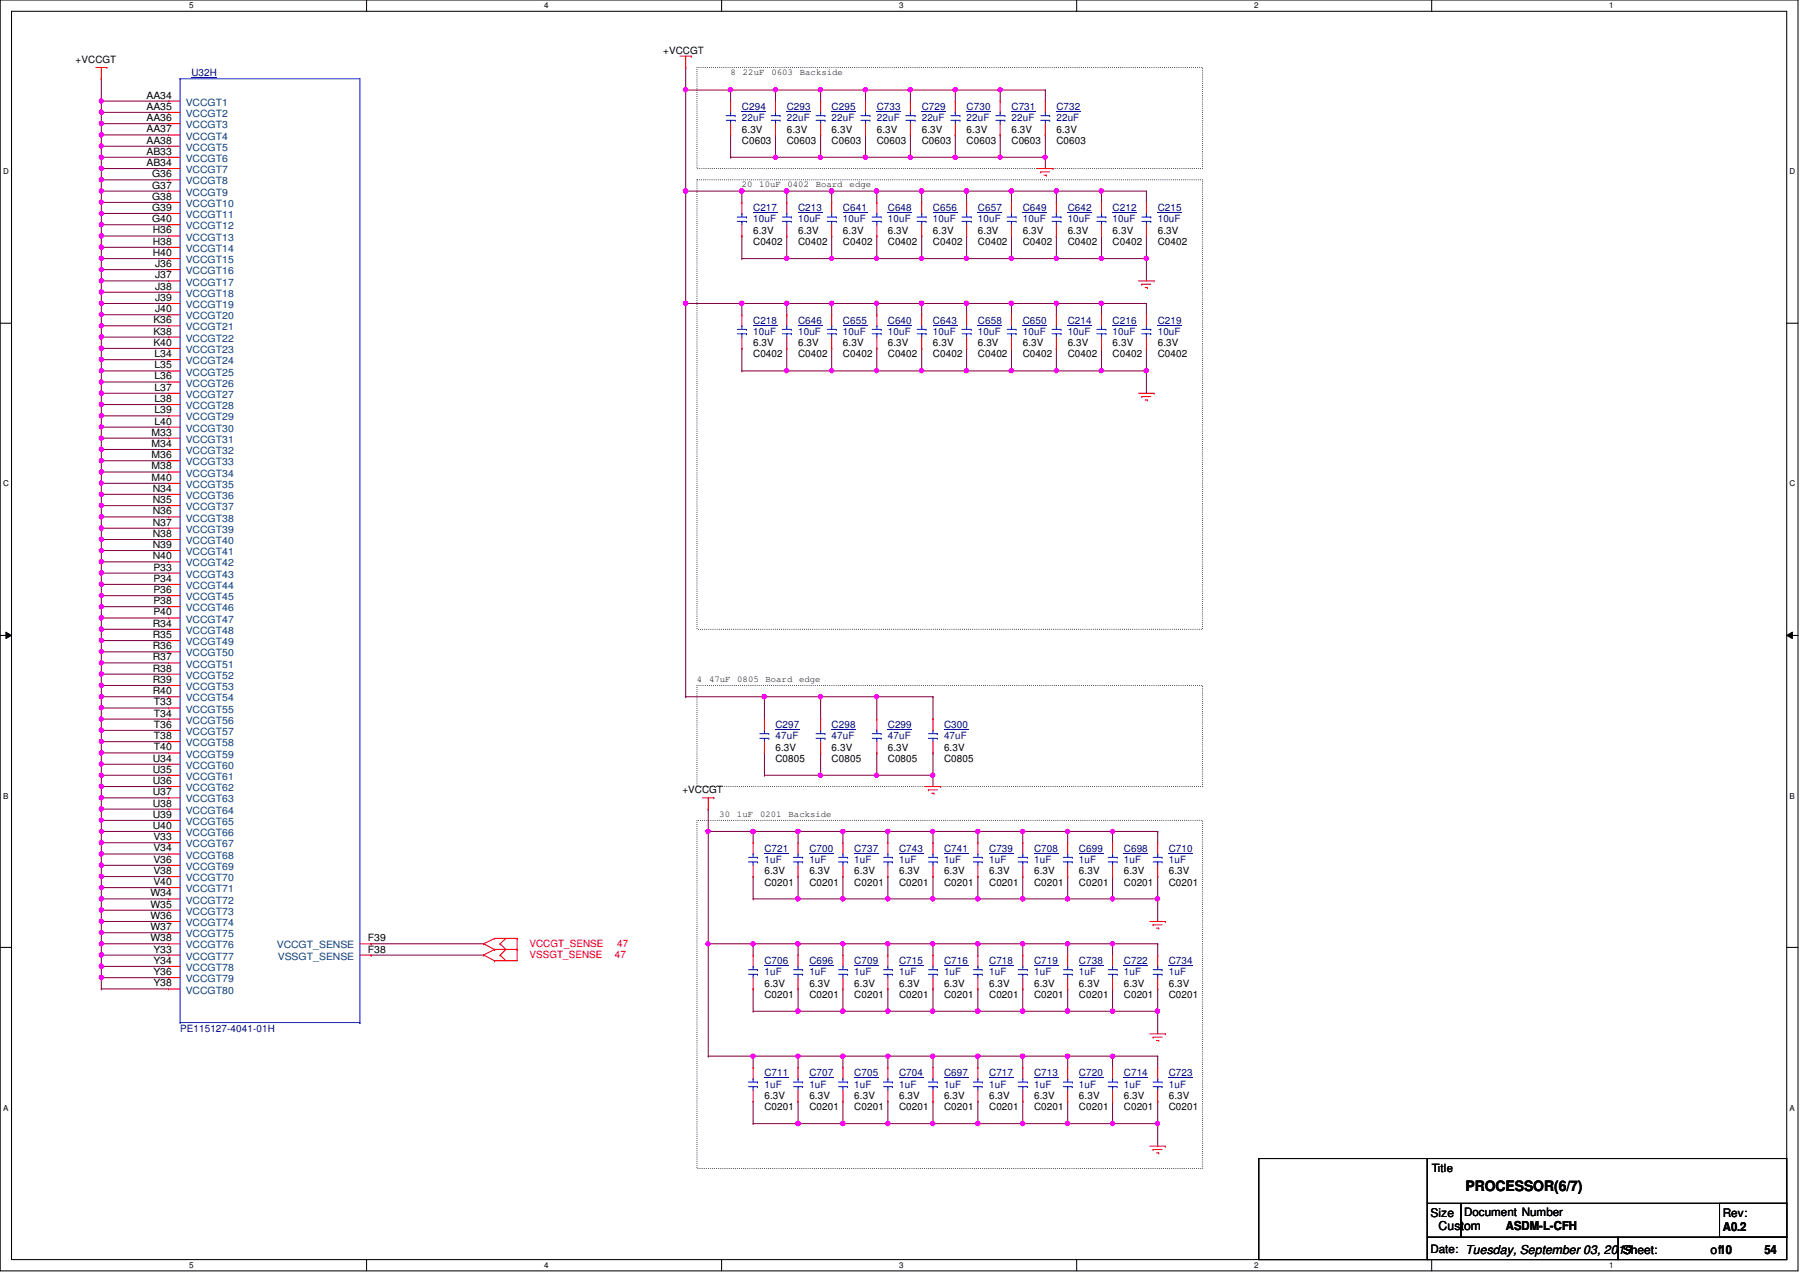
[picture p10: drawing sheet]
<svg xmlns="http://www.w3.org/2000/svg" width="297mm" height="210mm" viewBox="0 0 297 210" stroke-linecap="round" stroke-linejoin="round" font-family="sans-serif">
<defs><g id="words">
<text font-size="2.4" x="241.8" y="196.5">PROCESSOR(6/7)</text>
<g font-size="2">
<text x="236.1" y="200.8">Size</text>
<text x="237.4" y="202.9">Custom</text>
<text x="248.5" y="202.9">ASDM-L-CFH</text>
<text x="284.3" y="203.1">A0.2</text>
<text x="267.8" y="206.9">Sheet:</text>
<text x="282.3" y="207">of10</text>
<text x="291.2" y="207">54</text>
</g>
<g font-size="1.9">
<text x="236.3" y="193.4">Title</text>
<text x="241.6" y="200.7">Document Number</text>
<text x="284.3" y="200.7">Rev:</text>
<text x="236.1" y="206.8">Date: Tuesday, September 03, 2019</text>
</g>
<g font-size="1.7">
<text x="12.5" y="10.4">+VCCGT</text>
<text x="109.4" y="8.9">+VCCGT</text>
<text x="24.2" y="16.3">AA34</text>
<text x="24.2" y="18.1">AA35</text>
<text x="24.2" y="23.7">AA38</text>
<text x="24.2" y="21.8">AA37</text>
<text x="24.2" y="20">AA36</text>
<text x="122.4" y="21.9">6.3V</text>
<text x="122.4" y="23.7">C0603</text>
<text x="129.8" y="21.9">6.3V</text>
<text x="129.8" y="23.7">C0603</text>
<text x="137.2" y="21.9">6.3V</text>
<text x="137.2" y="23.7">C0603</text>
<text x="144.7" y="21.9">6.3V</text>
<text x="144.7" y="23.7">C0603</text>
<text x="152.1" y="21.9">6.3V</text>
<text x="152.1" y="23.7">C0603</text>
<text x="159.5" y="21.9">6.3V</text>
<text x="159.5" y="23.7">C0603</text>
<text x="166.9" y="21.9">6.3V</text>
<text x="166.9" y="23.7">C0603</text>
<text x="174.3" y="21.9">6.3V</text>
<text x="174.3" y="23.7">C0603</text>
<text x="24.2" y="27.4">AB34</text>
<text x="24.2" y="25.5">AB33</text>
<text x="25.1" y="29.3">G36</text>
<text x="25.1" y="34.8">G39</text>
<text x="25.1" y="33">G38</text>
<text x="25.1" y="31.1">G37</text>
<text x="25.1" y="36.7">G40</text>
<text x="25.2" y="38.5">H36</text>
<text x="25.2" y="40.4">H38</text>
<text x="124.3" y="38.6">6.3V</text>
<text x="124.3" y="40.4">C0402</text>
<text x="131.7" y="38.6">6.3V</text>
<text x="131.7" y="40.4">C0402</text>
<text x="139.1" y="38.6">6.3V</text>
<text x="139.1" y="40.4">C0402</text>
<text x="146.5" y="38.6">6.3V</text>
<text x="146.5" y="40.4">C0402</text>
<text x="154" y="38.6">6.3V</text>
<text x="154" y="40.4">C0402</text>
<text x="161.4" y="38.6">6.3V</text>
<text x="161.4" y="40.4">C0402</text>
<text x="168.8" y="38.6">6.3V</text>
<text x="168.8" y="40.4">C0402</text>
<text x="176.2" y="38.6">6.3V</text>
<text x="176.2" y="40.4">C0402</text>
<text x="183.6" y="38.6">6.3V</text>
<text x="183.6" y="40.4">C0402</text>
<text x="191" y="38.6">6.3V</text>
<text x="191" y="40.4">C0402</text>
<text x="25.2" y="42.2">H40</text>
<text x="25.6" y="47.8">J38</text>
<text x="25.6" y="45.9">J37</text>
<text x="25.6" y="44.1">J36</text>
<text x="25.3" y="53.3">K36</text>
<text x="25.6" y="51.5">J40</text>
<text x="25.6" y="49.7">J39</text>
<text x="25.3" y="57.1">K40</text>
<text x="25.3" y="55.2">K38</text>
<text x="25.5" y="58.9">L34</text>
<text x="124.3" y="57.1">6.3V</text>
<text x="124.3" y="59">C0402</text>
<text x="131.7" y="57.1">6.3V</text>
<text x="131.7" y="59">C0402</text>
<text x="139.1" y="57.1">6.3V</text>
<text x="139.1" y="59">C0402</text>
<text x="146.5" y="57.1">6.3V</text>
<text x="146.5" y="59">C0402</text>
<text x="154" y="57.1">6.3V</text>
<text x="154" y="59">C0402</text>
<text x="161.4" y="57.1">6.3V</text>
<text x="161.4" y="59">C0402</text>
<text x="168.8" y="57.1">6.3V</text>
<text x="168.8" y="59">C0402</text>
<text x="176.2" y="57.1">6.3V</text>
<text x="176.2" y="59">C0402</text>
<text x="183.6" y="57.1">6.3V</text>
<text x="183.6" y="59">C0402</text>
<text x="191" y="57.1">6.3V</text>
<text x="191" y="59">C0402</text>
<text x="25.5" y="64.5">L37</text>
<text x="25.5" y="62.6">L36</text>
<text x="25.5" y="60.8">L35</text>
<text x="25" y="71.9">M33</text>
<text x="25.5" y="70.1">L40</text>
<text x="25.5" y="68.2">L39</text>
<text x="25.5" y="66.3">L38</text>
<text x="25" y="77.5">M38</text>
<text x="25" y="75.6">M36</text>
<text x="25" y="73.7">M34</text>
<text x="25" y="79.3">M40</text>
<text x="25.2" y="83">N35</text>
<text x="25.2" y="81.2">N34</text>
<text x="25.2" y="88.6">N38</text>
<text x="25.2" y="86.7">N37</text>
<text x="25.2" y="84.9">N36</text>
<text x="25.2" y="92.3">N40</text>
<text x="25.2" y="90.4">N39</text>
<text x="25.3" y="94.1">P33</text>
<text x="25.3" y="99.7">P38</text>
<text x="25.3" y="97.9">P36</text>
<text x="25.3" y="96">P34</text>
<text x="25.3" y="101.6">P40</text>
<text x="25.2" y="107.1">R36</text>
<text x="25.2" y="105.3">R35</text>
<text x="25.2" y="103.4">R34</text>
<text x="25.2" y="112.7">R39</text>
<text x="25.2" y="110.8">R38</text>
<text x="25.2" y="109">R37</text>
<text x="25.2" y="114.6">R40</text>
<text x="25.4" y="118.2">T34</text>
<text x="25.4" y="116.4">T33</text>
<text x="25.2" y="125.7">U34</text>
<text x="25.4" y="120.1">T36</text>
<text x="25.4" y="123.8">T40</text>
<text x="25.4" y="122">T38</text>
<text x="128" y="123.9">6.3V</text>
<text x="128" y="125.7">C0805</text>
<text x="137.2" y="123.9">6.3V</text>
<text x="137.2" y="125.7">C0805</text>
<text x="146.5" y="123.9">6.3V</text>
<text x="146.5" y="125.7">C0805</text>
<text x="155.8" y="123.9">6.3V</text>
<text x="155.8" y="125.7">C0805</text>
<text x="25.2" y="131.2">U37</text>
<text x="25.2" y="129.4">U36</text>
<text x="25.2" y="127.5">U35</text>
<text x="112.6" y="130.9">+VCCGT</text>
<text x="25.2" y="136.8">U40</text>
<text x="25.2" y="135">U39</text>
<text x="25.2" y="133.1">U38</text>
<text x="25.3" y="140.5">V34</text>
<text x="25.3" y="138.6">V33</text>
<text x="25.3" y="142.4">V36</text>
<text x="24.8" y="149.8">W35</text>
<text x="24.8" y="147.9">W34</text>
<text x="25.3" y="146">V40</text>
<text x="25.3" y="144.2">V38</text>
<text x="126.2" y="144.3">6.3V</text>
<text x="126.2" y="146.1">C0201</text>
<text x="133.6" y="144.3">6.3V</text>
<text x="133.6" y="146.1">C0201</text>
<text x="141" y="144.3">6.3V</text>
<text x="141" y="146.1">C0201</text>
<text x="148.4" y="144.3">6.3V</text>
<text x="148.4" y="146.1">C0201</text>
<text x="155.8" y="144.3">6.3V</text>
<text x="155.8" y="146.1">C0201</text>
<text x="163.2" y="144.3">6.3V</text>
<text x="163.2" y="146.1">C0201</text>
<text x="170.6" y="144.3">6.3V</text>
<text x="170.6" y="146.1">C0201</text>
<text x="178.1" y="144.3">6.3V</text>
<text x="178.1" y="146.1">C0201</text>
<text x="185.5" y="144.3">6.3V</text>
<text x="185.5" y="146.1">C0201</text>
<text x="192.9" y="144.3">6.3V</text>
<text x="192.9" y="146.1">C0201</text>
<text x="24.8" y="155.3">W38</text>
<text x="24.8" y="153.5">W37</text>
<text x="24.8" y="151.6">W36</text>
<text x="60.7" y="155.3">F39</text>
<text x="25.3" y="160.9">Y36</text>
<text x="25.3" y="159">Y34</text>
<text x="25.3" y="157.2">Y33</text>
<text x="60.7" y="157.2">F38</text>
<text x="25.3" y="162.8">Y38</text>
<text x="126.2" y="162.8">6.3V</text>
<text x="126.2" y="164.7">C0201</text>
<text x="133.6" y="162.8">6.3V</text>
<text x="133.6" y="164.7">C0201</text>
<text x="141" y="162.8">6.3V</text>
<text x="141" y="164.7">C0201</text>
<text x="148.4" y="162.8">6.3V</text>
<text x="148.4" y="164.7">C0201</text>
<text x="155.8" y="162.8">6.3V</text>
<text x="155.8" y="164.7">C0201</text>
<text x="163.2" y="162.8">6.3V</text>
<text x="163.2" y="164.7">C0201</text>
<text x="170.6" y="162.8">6.3V</text>
<text x="170.6" y="164.7">C0201</text>
<text x="178.1" y="162.8">6.3V</text>
<text x="178.1" y="164.7">C0201</text>
<text x="185.5" y="162.8">6.3V</text>
<text x="185.5" y="164.7">C0201</text>
<text x="192.9" y="162.8">6.3V</text>
<text x="192.9" y="164.7">C0201</text>
<text x="126.2" y="181.4">6.3V</text>
<text x="126.2" y="183.2">C0201</text>
<text x="133.6" y="181.4">6.3V</text>
<text x="133.6" y="183.2">C0201</text>
<text x="141" y="181.4">6.3V</text>
<text x="141" y="183.2">C0201</text>
<text x="148.4" y="181.4">6.3V</text>
<text x="148.4" y="183.2">C0201</text>
<text x="155.8" y="181.4">6.3V</text>
<text x="155.8" y="183.2">C0201</text>
<text x="163.2" y="181.4">6.3V</text>
<text x="163.2" y="183.2">C0201</text>
<text x="170.6" y="181.4">6.3V</text>
<text x="170.6" y="183.2">C0201</text>
<text x="178.1" y="181.4">6.3V</text>
<text x="178.1" y="183.2">C0201</text>
<text x="185.5" y="181.4">6.3V</text>
<text x="185.5" y="183.2">C0201</text>
<text x="192.9" y="181.4">6.3V</text>
<text x="192.9" y="183.2">C0201</text>
</g>
<g font-size="1.7" fill="#004080">
<text x="30.6" y="17.4">VCCGT1</text>
<text x="30.6" y="19.3">VCCGT2</text>
<text x="30.6" y="23">VCCGT4</text>
<text x="30.6" y="21.2">VCCGT3</text>
<text x="30.6" y="28.6">VCCGT7</text>
<text x="30.6" y="26.7">VCCGT6</text>
<text x="30.6" y="24.9">VCCGT5</text>
<text x="30.6" y="36">VCCGT11</text>
<text x="30.6" y="34.2">VCCGT10</text>
<text x="30.6" y="32.3">VCCGT9</text>
<text x="30.6" y="30.4">VCCGT8</text>
<text x="30.6" y="39.7">VCCGT13</text>
<text x="30.6" y="37.8">VCCGT12</text>
<text x="30.6" y="41.6">VCCGT14</text>
<text x="30.6" y="47.1">VCCGT17</text>
<text x="30.6" y="45.3">VCCGT16</text>
<text x="30.6" y="43.4">VCCGT15</text>
<text x="30.6" y="52.7">VCCGT20</text>
<text x="30.6" y="50.8">VCCGT19</text>
<text x="30.6" y="49">VCCGT18</text>
<text x="30.6" y="58.3">VCCGT23</text>
<text x="30.6" y="56.4">VCCGT22</text>
<text x="30.6" y="54.5">VCCGT21</text>
<text x="30.6" y="60.1">VCCGT24</text>
<text x="30.6" y="65.7">VCCGT27</text>
<text x="30.6" y="63.8">VCCGT26</text>
<text x="30.6" y="62">VCCGT25</text>
<text x="30.6" y="71.2">VCCGT30</text>
<text x="30.6" y="69.4">VCCGT29</text>
<text x="30.6" y="67.5">VCCGT28</text>
<text x="30.6" y="76.8">VCCGT33</text>
<text x="30.6" y="74.9">VCCGT32</text>
<text x="30.6" y="73.1">VCCGT31</text>
<text x="30.6" y="80.5">VCCGT35</text>
<text x="30.6" y="78.7">VCCGT34</text>
<text x="30.6" y="82.3">VCCGT36</text>
<text x="30.6" y="89.8">VCCGT40</text>
<text x="30.6" y="87.9">VCCGT39</text>
<text x="30.6" y="86.1">VCCGT38</text>
<text x="30.6" y="84.2">VCCGT37</text>
<text x="30.6" y="95.3">VCCGT43</text>
<text x="30.6" y="93.5">VCCGT42</text>
<text x="30.6" y="91.6">VCCGT41</text>
<text x="30.6" y="100.9">VCCGT46</text>
<text x="30.6" y="99.1">VCCGT45</text>
<text x="30.6" y="97.2">VCCGT44</text>
<text x="30.6" y="106.5">VCCGT49</text>
<text x="30.6" y="104.6">VCCGT48</text>
<text x="30.6" y="102.7">VCCGT47</text>
<text x="30.6" y="113.9">VCCGT53</text>
<text x="30.6" y="112">VCCGT52</text>
<text x="30.6" y="110.2">VCCGT51</text>
<text x="30.6" y="108.3">VCCGT50</text>
<text x="30.6" y="119.4">VCCGT56</text>
<text x="30.6" y="117.6">VCCGT55</text>
<text x="30.6" y="115.7">VCCGT54</text>
<text x="30.6" y="121.3">VCCGT57</text>
<text x="30.6" y="125">VCCGT59</text>
<text x="30.6" y="123.1">VCCGT58</text>
<text x="30.6" y="130.6">VCCGT62</text>
<text x="30.6" y="128.7">VCCGT61</text>
<text x="30.6" y="126.9">VCCGT60</text>
<text x="30.6" y="138">VCCGT66</text>
<text x="30.6" y="136.1">VCCGT65</text>
<text x="30.6" y="134.3">VCCGT64</text>
<text x="30.6" y="132.4">VCCGT63</text>
<text x="30.6" y="141.7">VCCGT68</text>
<text x="30.6" y="139.8">VCCGT67</text>
<text x="30.6" y="143.6">VCCGT69</text>
<text x="30.6" y="149.1">VCCGT72</text>
<text x="30.6" y="147.2">VCCGT71</text>
<text x="30.6" y="145.4">VCCGT70</text>
<text x="30.6" y="154.7">VCCGT75</text>
<text x="30.6" y="152.8">VCCGT74</text>
<text x="30.6" y="151">VCCGT73</text>
<text x="30.6" y="160.2">VCCGT78</text>
<text x="30.6" y="158.4">VCCGT77</text>
<text x="30.6" y="156.5">VCCGT76</text>
<text x="45.7" y="156.5">VCCGT_SENSE</text>
<text x="45.8" y="158.4">VSSGT_SENSE</text>
<text x="30.6" y="162.1">VCCGT79</text>
<text x="30.6" y="164">VCCGT80</text>
</g>
<g font-size="1.7" fill="#000080">
<text x="31.6" y="12.6">U32H</text>
<text x="122.4" y="18.2">C294</text>
<text x="122.4" y="20">22uF</text>
<text x="129.8" y="18.2">C293</text>
<text x="129.8" y="20">22uF</text>
<text x="137.2" y="18.2">C295</text>
<text x="137.2" y="20">22uF</text>
<text x="144.7" y="18.2">C733</text>
<text x="144.7" y="20">22uF</text>
<text x="152.1" y="18.2">C729</text>
<text x="152.1" y="20">22uF</text>
<text x="159.5" y="18.2">C730</text>
<text x="159.5" y="20">22uF</text>
<text x="166.9" y="18.2">C731</text>
<text x="166.9" y="20">22uF</text>
<text x="174.3" y="18.2">C732</text>
<text x="174.3" y="20">22uF</text>
<text x="124.3" y="34.9">C217</text>
<text x="131.7" y="34.9">C213</text>
<text x="139.1" y="34.9">C641</text>
<text x="146.5" y="34.9">C648</text>
<text x="154" y="34.9">C656</text>
<text x="161.4" y="34.9">C657</text>
<text x="168.8" y="34.9">C649</text>
<text x="176.2" y="34.9">C642</text>
<text x="183.6" y="34.9">C212</text>
<text x="191" y="34.9">C215</text>
<text x="124.3" y="36.7">10uF</text>
<text x="131.7" y="36.7">10uF</text>
<text x="139.1" y="36.7">10uF</text>
<text x="146.5" y="36.7">10uF</text>
<text x="154" y="36.7">10uF</text>
<text x="161.4" y="36.7">10uF</text>
<text x="168.8" y="36.7">10uF</text>
<text x="176.2" y="36.7">10uF</text>
<text x="183.6" y="36.7">10uF</text>
<text x="191" y="36.7">10uF</text>
<text x="124.3" y="53.4">C218</text>
<text x="131.7" y="53.4">C646</text>
<text x="139.1" y="53.4">C655</text>
<text x="146.5" y="53.4">C640</text>
<text x="154" y="53.4">C643</text>
<text x="161.4" y="53.4">C658</text>
<text x="168.8" y="53.4">C650</text>
<text x="176.2" y="53.4">C214</text>
<text x="183.6" y="53.4">C216</text>
<text x="191" y="53.4">C219</text>
<text x="124.3" y="55.2">10uF</text>
<text x="131.7" y="55.2">10uF</text>
<text x="139.1" y="55.2">10uF</text>
<text x="146.5" y="55.2">10uF</text>
<text x="154" y="55.2">10uF</text>
<text x="161.4" y="55.2">10uF</text>
<text x="168.8" y="55.2">10uF</text>
<text x="176.2" y="55.2">10uF</text>
<text x="183.6" y="55.2">10uF</text>
<text x="191" y="55.2">10uF</text>
<text x="128" y="120.1">C297</text>
<text x="128" y="122">47uF</text>
<text x="137.2" y="120.1">C298</text>
<text x="137.2" y="122">47uF</text>
<text x="146.5" y="120.1">C299</text>
<text x="146.5" y="122">47uF</text>
<text x="155.8" y="120.1">C300</text>
<text x="155.8" y="122">47uF</text>
<text x="126.2" y="140.5">C721</text>
<text x="126.2" y="142.4">1uF</text>
<text x="133.6" y="140.5">C700</text>
<text x="133.6" y="142.4">1uF</text>
<text x="141" y="140.5">C737</text>
<text x="141" y="142.4">1uF</text>
<text x="148.4" y="140.5">C743</text>
<text x="148.4" y="142.4">1uF</text>
<text x="155.8" y="140.5">C741</text>
<text x="155.8" y="142.4">1uF</text>
<text x="163.2" y="140.5">C739</text>
<text x="163.2" y="142.4">1uF</text>
<text x="170.6" y="140.5">C708</text>
<text x="170.6" y="142.4">1uF</text>
<text x="178.1" y="140.5">C699</text>
<text x="178.1" y="142.4">1uF</text>
<text x="185.5" y="140.5">C698</text>
<text x="185.5" y="142.4">1uF</text>
<text x="192.9" y="140.5">C710</text>
<text x="192.9" y="142.4">1uF</text>
<text x="126.2" y="159.1">C706</text>
<text x="126.2" y="161">1uF</text>
<text x="133.6" y="159.1">C696</text>
<text x="133.6" y="161">1uF</text>
<text x="141" y="159.1">C709</text>
<text x="141" y="161">1uF</text>
<text x="148.4" y="159.1">C715</text>
<text x="148.4" y="161">1uF</text>
<text x="155.8" y="159.1">C716</text>
<text x="155.8" y="161">1uF</text>
<text x="163.2" y="159.1">C718</text>
<text x="163.2" y="161">1uF</text>
<text x="170.6" y="159.1">C719</text>
<text x="170.6" y="161">1uF</text>
<text x="178.1" y="159.1">C738</text>
<text x="178.1" y="161">1uF</text>
<text x="185.5" y="159.1">C722</text>
<text x="185.5" y="161">1uF</text>
<text x="192.9" y="159.1">C734</text>
<text x="192.9" y="161">1uF</text>
<text x="29.7" y="170.2">PE115127-4041-01H</text>
<text x="126.2" y="177.6">C711</text>
<text x="126.2" y="179.5">1uF</text>
<text x="133.6" y="177.6">C707</text>
<text x="133.6" y="179.5">1uF</text>
<text x="141" y="177.6">C705</text>
<text x="141" y="179.5">1uF</text>
<text x="148.4" y="177.6">C704</text>
<text x="148.4" y="179.5">1uF</text>
<text x="155.8" y="177.6">C697</text>
<text x="155.8" y="179.5">1uF</text>
<text x="163.2" y="177.6">C717</text>
<text x="163.2" y="179.5">1uF</text>
<text x="170.6" y="177.6">C713</text>
<text x="170.6" y="179.5">1uF</text>
<text x="178.1" y="177.6">C720</text>
<text x="178.1" y="179.5">1uF</text>
<text x="185.5" y="177.6">C714</text>
<text x="185.5" y="179.5">1uF</text>
<text x="192.9" y="177.6">C723</text>
<text x="192.9" y="179.5">1uF</text>
</g>
<g font-size="1.7" fill="#f00">
<text x="87.4" y="156.3">VCCGT_SENSE</text>
<text x="87.4" y="158.2">VSSGT_SENSE</text>
<text x="101.5" y="158.2">47</text>
<text x="101.9" y="156.3">47</text>
</g>
<g font-size="1.5">
<text x="120.6" y="12.4">8</text>
<text x="122.6" y="12.4">22uF</text>
<text x="127.3" y="12.4">0603</text>
<text x="132" y="12.4">Backside</text>
<text x="122.4" y="30.9">20</text>
<text x="125.3" y="30.9">10uF</text>
<text x="130" y="30.9">0402</text>
<text x="134.6" y="30.9">Board</text>
<text x="140.2" y="30.9">edge</text>
<text x="115" y="112.5">4</text>
<text x="117" y="112.5">47uF</text>
<text x="121.7" y="112.5">0805</text>
<text x="126.3" y="112.5">Board</text>
<text x="131.9" y="112.5">edge</text>
<text x="118.7" y="134.7">30</text>
<text x="121.6" y="134.7">1uF</text>
<text x="125.4" y="134.7">0201</text>
<text x="130.1" y="134.7">Backside</text>
</g>
<g font-size="1.3">
<text x="31.2" y="1.4">5</text>
<text x="89.8" y="1.4">4</text>
<text x="148.4" y="1.4">3</text>
<text x="207" y="1.4">2</text>
<text x="265.6" y="1.4">1</text>
<text x=".5" y="28.8">D</text>
<text x="295.3" y="28.8">D</text>
<text x=".5" y="80.3">C</text>
<text x="295.3" y="80.3">C</text>
<text x=".5" y="131.8">B</text>
<text x="295.3" y="131.8">B</text>
<text x=".5" y="183.3">A</text>
<text x="295.3" y="183.3">A</text>
<text x="31.2" y="209.3">5</text>
<text x="89.8" y="209.3">4</text>
<text x="148.4" y="209.3">3</text>
<text x="207" y="209.3">2</text>
<text x="265.6" y="209.3">1</text>
</g>
</g></defs>
<path d="M0 0h296.7v209.7h-296.7zM1.9 1.9h292.9v206h-292.9z" fill="none" stroke="#000" stroke-width=".17"/>
<g fill="#fff">
<path d="M31.2 .2h.7v1.5h-.7z"/>
<path d="M31.2 208.1h.7v1.4h-.7z"/>
</g>
<path d="M60.5 0v1.9M60.5 207.9v1.8" fill="none" stroke="#000" stroke-width=".17"/>
<g fill="#fff">
<path d="M89.8 .2h.7v1.5h-.7z"/>
<path d="M89.8 208.1h.7v1.4h-.7z"/>
</g>
<path d="M119.1 0v1.9M119.1 207.9v1.8" fill="none" stroke="#000" stroke-width=".17"/>
<g fill="#fff">
<path d="M148.4 .2h.7v1.5h-.7z"/>
<path d="M148.4 208.1h.7v1.4h-.7z"/>
</g>
<path d="M177.7 0v1.9M177.7 207.9v1.8" fill="none" stroke="#000" stroke-width=".17"/>
<g fill="#fff">
<path d="M207 .2h.7v1.5h-.7z"/>
<path d="M207 208.1h.7v1.4h-.7z"/>
</g>
<path d="M236.3 0v1.9M236.3 207.9v1.8" fill="none" stroke="#000" stroke-width=".17"/>
<g fill="#fff">
<path d="M265.6 .2h.7v1.5h-.7z"/>
<path d="M265.6 208.1h.7v1.4h-.7z"/>
<path d="M.5 27.6h.9v1.5h-.9z"/>
<path d="M295.3 27.6h.9v1.5h-.9z"/>
<path d="M.5 79.1h.9v1.5h-.9z"/>
<path d="M295.3 79.1h.9v1.5h-.9z"/>
</g>
<path d="M0 53.3h1.9M294.8 53.3h1.9" fill="none" stroke="#000" stroke-width=".17"/>
<g fill="#fff">
<path d="M.5 130.6h.9v1.5h-.9z"/>
<path d="M295.3 130.6h.9v1.5h-.9z"/>
</g>
<path d="M0 104.9h1.9M1 104.3l.9 .6-.9 .5zM294.8 104.9l1-.6v1.1zM294.8 104.9h1.9" fill="none" stroke="#000" stroke-width=".17"/>
<path d="M1 104.3l.9 .6-.9 .5zM294.8 104.9l1-.6v1.1z" fill="#000"/>
<g fill="#fff">
<path d="M.5 182.1h.8v1.5h-.8z"/>
<path d="M295.3 182.1h.8v1.5h-.8z"/>
</g>
<path d="M0 156.3h1.9M294.8 156.3h1.9" fill="none" stroke="#000" stroke-width=".17"/>
<path d="M115 11.1h83.5v16.7h-83.5zM115 29.7h83.5v74.1h-83.5zM115 113.1h83.5v16.7h-83.5zM115 135.4h83.5v57.4h-83.5z" fill="none" stroke="#000" stroke-width=".17" stroke-dasharray="0 .3"/>
<path d="M16.7 16.7h.1M16.7 16.7h11.2M16.7 16.7v1.8" fill="none" stroke="#800040" stroke-width=".17"/>
<circle cx="16.7" cy="16.7" r=".34" fill="#f0f"/>
<circle cx="16.7" cy="16.7" r=".34" fill="none" stroke="#f0f" stroke-width=".17"/>
<path d="M16.7 18.5h.1M16.7 18.5h11.2M16.7 20.4h.1M16.7 20.4h11.2" fill="none" stroke="#800040" stroke-width=".17"/>
<circle cx="16.7" cy="18.5" r=".35" fill="#f0f"/>
<circle cx="16.7" cy="18.5" r=".35" fill="none" stroke="#f0f" stroke-width=".17"/>
<path d="M16.7 18.5h.1M16.7 18.5v1.9" fill="none" stroke="#800040" stroke-width=".17"/>
<circle cx="16.7" cy="20.4" r=".35" fill="#f0f"/>
<circle cx="16.7" cy="20.4" r=".35" fill="none" stroke="#f0f" stroke-width=".17"/>
<path d="M16.7 24.1h.1M16.7 26h.1M16.7 22.3h.1M16.7 24.1h11.2M16.7 26h11.2M16.7 22.3h11.2" fill="none" stroke="#800040" stroke-width=".17"/>
<circle cx="16.7" cy="22.2" r=".35" fill="#f0f"/>
<circle cx="16.7" cy="22.2" r=".35" fill="none" stroke="#f0f" stroke-width=".17"/>
<path d="M16.7 29.7h.1M16.7 31.5h.1M16.7 29.7h11.2M16.7 31.5h11.2" fill="none" stroke="#800040" stroke-width=".17"/>
<circle cx="16.7" cy="31.5" r=".35" fill="#f0f"/>
<circle cx="16.7" cy="31.5" r=".35" fill="none" stroke="#f0f" stroke-width=".17"/>
<path d="M16.7 27.8h.1M16.7 35.2h.1M16.7 27.8h11.2M16.7 35.2h11.2" fill="none" stroke="#800040" stroke-width=".17"/>
<circle cx="16.7" cy="35.2" r=".34" fill="#f0f"/>
<circle cx="16.7" cy="35.2" r=".34" fill="none" stroke="#f0f" stroke-width=".17"/>
<path d="M16.7 37.1h.1M16.7 37.1h11.2" fill="none" stroke="#800040" stroke-width=".17"/>
<circle cx="16.7" cy="37.1" r=".35" fill="#f0f"/>
<circle cx="16.7" cy="37.1" r=".35" fill="none" stroke="#f0f" stroke-width=".17"/>
<path d="M16.7 33.4h.1M16.7 33.4h11.2" fill="none" stroke="#800040" stroke-width=".17"/>
<circle cx="16.7" cy="33.4" r=".34" fill="#f0f"/>
<circle cx="16.7" cy="33.4" r=".34" fill="none" stroke="#f0f" stroke-width=".17"/>
<path d="M16.7 40.8h.1M16.7 40.8h11.2" fill="none" stroke="#800040" stroke-width=".17"/>
<circle cx="16.7" cy="40.8" r=".35" fill="#f0f"/>
<circle cx="16.7" cy="40.8" r=".35" fill="none" stroke="#f0f" stroke-width=".17"/>
<path d="M16.7 42.7h.1M16.7 42.7h11.2" fill="none" stroke="#800040" stroke-width=".17"/>
<circle cx="16.7" cy="42.6" r=".34" fill="#f0f"/>
<circle cx="16.7" cy="42.6" r=".34" fill="none" stroke="#f0f" stroke-width=".17"/>
<path d="M16.7 38.9h.1M16.7 38.9h11.2M16.7 46.4h.1M16.7 46.4h11.2" fill="none" stroke="#800040" stroke-width=".17"/>
<circle cx="16.7" cy="46.3" r=".35" fill="#f0f"/>
<circle cx="16.7" cy="46.3" r=".35" fill="none" stroke="#f0f" stroke-width=".17"/>
<path d="M16.7 48.2h.1M16.7 44.5h.1M16.7 48.2h11.2M16.7 44.5h11.2" fill="none" stroke="#800040" stroke-width=".17"/>
<circle cx="16.7" cy="44.5" r=".34" fill="#f0f"/>
<circle cx="16.7" cy="44.5" r=".34" fill="none" stroke="#f0f" stroke-width=".17"/>
<path d="M16.7 51.9h.1M16.7 51.9h11.2" fill="none" stroke="#800040" stroke-width=".17"/>
<circle cx="16.7" cy="51.9" r=".34" fill="#f0f"/>
<circle cx="16.7" cy="51.9" r=".34" fill="none" stroke="#f0f" stroke-width=".17"/>
<path d="M16.7 24.1h.1M16.7 24.1v1.9M16.7 53.8h.1M16.7 50.1h.1M16.7 53.8h11.2M16.7 50.1h11.2" fill="none" stroke="#800040" stroke-width=".17"/>
<circle cx="16.7" cy="25.9" r=".34" fill="#f0f"/>
<circle cx="16.7" cy="25.9" r=".34" fill="none" stroke="#f0f" stroke-width=".17"/>
<circle cx="16.7" cy="24.1" r=".34" fill="#f0f"/>
<circle cx="16.7" cy="24.1" r=".34" fill="none" stroke="#f0f" stroke-width=".17"/>
<path d="M16.7 26h.1M16.7 20.4h.1M16.7 22.3h.1M16.7 27.8h.1M16.7 20.4v3.7M16.7 26v3.7M16.7 55.6h.1M16.7 55.6h11.2" fill="none" stroke="#800040" stroke-width=".17"/>
<circle cx="16.7" cy="29.6" r=".35" fill="#f0f"/>
<circle cx="16.7" cy="29.6" r=".35" fill="none" stroke="#f0f" stroke-width=".17"/>
<circle cx="16.7" cy="27.8" r=".35" fill="#f0f"/>
<circle cx="16.7" cy="27.8" r=".35" fill="none" stroke="#f0f" stroke-width=".17"/>
<path d="M16.7 40.8h.1M16.7 53.8h.1M16.7 40.8v1.9M16.7 53.8v1.8" fill="none" stroke="#800040" stroke-width=".17"/>
<circle cx="16.7" cy="55.6" r=".35" fill="#f0f"/>
<circle cx="16.7" cy="55.6" r=".35" fill="none" stroke="#f0f" stroke-width=".17"/>
<circle cx="16.7" cy="53.8" r=".34" fill="#f0f"/>
<circle cx="16.7" cy="53.8" r=".34" fill="none" stroke="#f0f" stroke-width=".17"/>
<path d="M16.7 38.9h.1M16.7 38.9v1.9" fill="none" stroke="#800040" stroke-width=".17"/>
<circle cx="16.7" cy="38.9" r=".35" fill="#f0f"/>
<circle cx="16.7" cy="38.9" r=".35" fill="none" stroke="#f0f" stroke-width=".17"/>
<path d="M16.7 35.2h.1M16.7 31.5h.1M16.7 29.7h.1M16.7 29.7v3.7M16.7 35.2v1.9M16.7 42.7h.1M16.7 48.2h.1M16.7 46.4h.1M16.7 42.7v1.8M16.7 46.4v3.7" fill="none" stroke="#800040" stroke-width=".17"/>
<circle cx="16.7" cy="48.2" r=".35" fill="#f0f"/>
<circle cx="16.7" cy="48.2" r=".35" fill="none" stroke="#f0f" stroke-width=".17"/>
<path d="M16.7 50.1h.1M16.7 50.1v1.8" fill="none" stroke="#800040" stroke-width=".17"/>
<circle cx="16.7" cy="50.1" r=".35" fill="#f0f"/>
<circle cx="16.7" cy="50.1" r=".35" fill="none" stroke="#f0f" stroke-width=".17"/>
<g fill="none" stroke="#800040" stroke-width=".17">
<path d="M16.7 13h.1M16.7 13v3.7M16.7 37.1h.1M16.7 33.4h.1M16.7 33.4v1.8M16.7 37.1v1.8M16.7 51.9h.1M16.7 44.5h.1M16.7 57.5h.1M16.7 44.5v1.9M16.7 51.9v1.9M16.7 57.5v1.9"/>
<path d="M16.7 57.5h11.2"/>
</g>
<circle cx="16.7" cy="59.3" r=".35" fill="#f0f"/>
<circle cx="16.7" cy="59.3" r=".35" fill="none" stroke="#f0f" stroke-width=".17"/>
<circle cx="16.7" cy="57.5" r=".35" fill="#f0f"/>
<circle cx="16.7" cy="57.5" r=".35" fill="none" stroke="#f0f" stroke-width=".17"/>
<path d="M16.7 59.4h.1M16.7 59.4h11.2M16.7 59.4v1.8M16.7 61.2h.1M16.7 61.2h11.2" fill="none" stroke="#800040" stroke-width=".17"/>
<circle cx="16.7" cy="61.2" r=".34" fill="#f0f"/>
<circle cx="16.7" cy="61.2" r=".34" fill="none" stroke="#f0f" stroke-width=".17"/>
<path d="M16.7 64.9h.1M16.7 64.9h11.2" fill="none" stroke="#800040" stroke-width=".17"/>
<circle cx="16.7" cy="64.9" r=".35" fill="#f0f"/>
<circle cx="16.7" cy="64.9" r=".35" fill="none" stroke="#f0f" stroke-width=".17"/>
<path d="M16.7 66.8h.1M16.7 66.8h11.2" fill="none" stroke="#800040" stroke-width=".17"/>
<circle cx="16.7" cy="66.7" r=".35" fill="#f0f"/>
<circle cx="16.7" cy="66.7" r=".35" fill="none" stroke="#f0f" stroke-width=".17"/>
<path d="M16.7 63h.1M16.7 70.5h.1M16.7 72.3h.1M16.7 68.6h.1M16.7 63h11.2M16.7 70.5h11.2M16.7 72.3h11.2M16.7 68.6h11.2" fill="none" stroke="#800040" stroke-width=".17"/>
<circle cx="16.7" cy="68.6" r=".35" fill="#f0f"/>
<circle cx="16.7" cy="68.6" r=".35" fill="none" stroke="#f0f" stroke-width=".17"/>
<path d="M16.7 76h.1M16.7 76h11.2" fill="none" stroke="#800040" stroke-width=".17"/>
<circle cx="16.7" cy="76" r=".35" fill="#f0f"/>
<circle cx="16.7" cy="76" r=".35" fill="none" stroke="#f0f" stroke-width=".17"/>
<g fill="none" stroke="#800040" stroke-width=".17">
<path d="M16.7 77.9h.1M16.7 74.2h.1M16.7 79.8h.1M16.7 64.9h.1M16.7 66.8h.1M16.7 61.2h.1M16.7 63h.1M16.7 77.9h11.2M16.7 74.2h11.2M16.7 79.8h11.2M16.7 61.2v7.4M16.7 81.6h.1"/>
<path d="M16.7 83.4h.1M16.7 87.2h.1M16.7 89h.1M16.7 85.3h.1M16.7 92.7h.1M16.7 94.6h.1M16.7 90.8h.1M16.7 96.4h.1M16.7 81.6h11.2M16.7 83.4h11.2M16.7 87.2h11.2M16.7 89h11.2"/>
<path d="M16.7 85.3h11.2M16.7 92.7h11.2M16.7 94.6h11.2M16.7 90.8h11.2M16.7 96.4h11.2"/>
</g>
<circle cx="16.7" cy="63" r=".34" fill="#f0f"/>
<circle cx="16.7" cy="63" r=".34" fill="none" stroke="#f0f" stroke-width=".17"/>
<path d="M16.7 68.6h.1M16.7 68.6v1.9" fill="none" stroke="#800040" stroke-width=".17"/>
<circle cx="16.7" cy="70.4" r=".34" fill="#f0f"/>
<circle cx="16.7" cy="70.4" r=".34" fill="none" stroke="#f0f" stroke-width=".17"/>
<path d="M16.7 81.6h.1M16.7 96.4h.1M16.7 81.6v1.8M16.7 96.4v1.9" fill="none" stroke="#800040" stroke-width=".17"/>
<circle cx="16.7" cy="98.3" r=".34" fill="#f0f"/>
<circle cx="16.7" cy="98.3" r=".34" fill="none" stroke="#f0f" stroke-width=".17"/>
<circle cx="16.7" cy="96.4" r=".35" fill="#f0f"/>
<circle cx="16.7" cy="96.4" r=".35" fill="none" stroke="#f0f" stroke-width=".17"/>
<path d="M16.7 79.8h.1M16.7 79.8v1.8" fill="none" stroke="#800040" stroke-width=".17"/>
<circle cx="16.7" cy="81.6" r=".34" fill="#f0f"/>
<circle cx="16.7" cy="81.6" r=".34" fill="none" stroke="#f0f" stroke-width=".17"/>
<circle cx="16.7" cy="79.7" r=".34" fill="#f0f"/>
<circle cx="16.7" cy="79.7" r=".34" fill="none" stroke="#f0f" stroke-width=".17"/>
<path d="M16.7 83.4h.1M16.7 83.4v1.9" fill="none" stroke="#800040" stroke-width=".17"/>
<circle cx="16.7" cy="85.3" r=".35" fill="#f0f"/>
<circle cx="16.7" cy="85.3" r=".35" fill="none" stroke="#f0f" stroke-width=".17"/>
<circle cx="16.7" cy="83.4" r=".35" fill="#f0f"/>
<circle cx="16.7" cy="83.4" r=".35" fill="none" stroke="#f0f" stroke-width=".17"/>
<path d="M16.7 76h.1M16.7 76v1.9" fill="none" stroke="#800040" stroke-width=".17"/>
<circle cx="16.7" cy="77.9" r=".35" fill="#f0f"/>
<circle cx="16.7" cy="77.9" r=".35" fill="none" stroke="#f0f" stroke-width=".17"/>
<path d="M16.7 72.3h.1M16.7 72.3v1.9M16.7 89h.1M16.7 89v1.8" fill="none" stroke="#800040" stroke-width=".17"/>
<circle cx="16.7" cy="74.1" r=".35" fill="#f0f"/>
<circle cx="16.7" cy="74.1" r=".35" fill="none" stroke="#f0f" stroke-width=".17"/>
<circle cx="16.7" cy="72.3" r=".34" fill="#f0f"/>
<circle cx="16.7" cy="72.3" r=".34" fill="none" stroke="#f0f" stroke-width=".17"/>
<path d="M16.7 70.5h.1M16.7 70.5v1.8M16.7 87.2h.1M16.7 87.2v1.8" fill="none" stroke="#800040" stroke-width=".17"/>
<circle cx="16.7" cy="89" r=".34" fill="#f0f"/>
<circle cx="16.7" cy="89" r=".34" fill="none" stroke="#f0f" stroke-width=".17"/>
<circle cx="16.7" cy="87.1" r=".35" fill="#f0f"/>
<circle cx="16.7" cy="87.1" r=".35" fill="none" stroke="#f0f" stroke-width=".17"/>
<path d="M16.7 90.8h.1M16.7 90.8v1.9" fill="none" stroke="#800040" stroke-width=".17"/>
<circle cx="16.7" cy="92.7" r=".35" fill="#f0f"/>
<circle cx="16.7" cy="92.7" r=".35" fill="none" stroke="#f0f" stroke-width=".17"/>
<circle cx="16.7" cy="90.8" r=".34" fill="#f0f"/>
<circle cx="16.7" cy="90.8" r=".34" fill="none" stroke="#f0f" stroke-width=".17"/>
<g fill="none" stroke="#800040" stroke-width=".17">
<path d="M16.7 77.9h.1M16.7 74.2h.1M16.7 74.2v1.8M16.7 77.9v1.9M16.7 92.7h.1M16.7 85.3h.1M16.7 98.3h.1M16.7 85.3v1.9M16.7 92.7v1.9M16.7 98.3v1.8M16.7 98.3h11.2M16.7 102h.1"/>
<path d="M16.7 100.1h.1M16.7 102h11.2M16.7 100.1h11.2"/>
</g>
<circle cx="16.7" cy="100.1" r=".34" fill="#f0f"/>
<circle cx="16.7" cy="100.1" r=".34" fill="none" stroke="#f0f" stroke-width=".17"/>
<g fill="none" stroke="#800040" stroke-width=".17">
<path d="M16.7 100.1h.1M16.7 105.7h.1M16.7 107.6h.1M16.7 103.8h.1M16.7 111.3h.1M16.7 113.1h.1M16.7 109.4h.1M16.7 100.1v1.9M16.7 105.7h11.2M16.7 107.6h11.2M16.7 103.8h11.2M16.7 111.3h11.2"/>
<path d="M16.7 113.1h11.2M16.7 109.4h11.2"/>
</g>
<circle cx="16.7" cy="109.4" r=".34" fill="#f0f"/>
<circle cx="16.7" cy="109.4" r=".34" fill="none" stroke="#f0f" stroke-width=".17"/>
<path d="M16.7 116.8h.1M16.7 118.7h.1M16.7 115h.1M16.7 116.8h11.2M16.7 118.7h11.2M16.7 115h11.2M16.7 122.4h.1M16.7 122.4h11.2" fill="none" stroke="#800040" stroke-width=".17"/>
<circle cx="16.7" cy="122.4" r=".35" fill="#f0f"/>
<circle cx="16.7" cy="122.4" r=".35" fill="none" stroke="#f0f" stroke-width=".17"/>
<path d="M16.7 124.2h.1M16.7 124.2h11.2" fill="none" stroke="#800040" stroke-width=".17"/>
<circle cx="16.7" cy="124.2" r=".35" fill="#f0f"/>
<circle cx="16.7" cy="124.2" r=".35" fill="none" stroke="#f0f" stroke-width=".17"/>
<path d="M16.7 120.5h.1M16.7 127.9h.1M16.7 129.8h.1M16.7 120.5h11.2M16.7 127.9h11.2M16.7 129.8h11.2" fill="none" stroke="#800040" stroke-width=".17"/>
<circle cx="16.7" cy="129.8" r=".35" fill="#f0f"/>
<circle cx="16.7" cy="129.8" r=".35" fill="none" stroke="#f0f" stroke-width=".17"/>
<path d="M16.7 105.7h.1M16.7 105.7v1.9M16.7 126.1h.1M16.7 133.5h.1M16.7 135.4h.1M16.7 131.7h.1M16.7 126.1h11.2M16.7 133.5h11.2M16.7 135.4h11.2M16.7 131.7h11.2" fill="none" stroke="#800040" stroke-width=".17"/>
<circle cx="16.7" cy="107.5" r=".34" fill="#f0f"/>
<circle cx="16.7" cy="107.5" r=".34" fill="none" stroke="#f0f" stroke-width=".17"/>
<circle cx="16.7" cy="105.7" r=".35" fill="#f0f"/>
<circle cx="16.7" cy="105.7" r=".35" fill="none" stroke="#f0f" stroke-width=".17"/>
<path d="M16.7 107.6h.1M16.7 102h.1M16.7 102v1.8M16.7 107.6v1.8" fill="none" stroke="#800040" stroke-width=".17"/>
<circle cx="16.7" cy="103.8" r=".35" fill="#f0f"/>
<circle cx="16.7" cy="103.8" r=".35" fill="none" stroke="#f0f" stroke-width=".17"/>
<circle cx="16.7" cy="102" r=".35" fill="#f0f"/>
<circle cx="16.7" cy="102" r=".35" fill="none" stroke="#f0f" stroke-width=".17"/>
<path d="M16.7 137.2h.1M16.7 137.2h11.2" fill="none" stroke="#800040" stroke-width=".17"/>
<circle cx="16.7" cy="137.2" r=".34" fill="#f0f"/>
<circle cx="16.7" cy="137.2" r=".34" fill="none" stroke="#f0f" stroke-width=".17"/>
<path d="M16.7 103.8h.1M16.7 109.4h.1M16.7 103.8v1.9M16.7 109.4v1.9" fill="none" stroke="#800040" stroke-width=".17"/>
<circle cx="16.7" cy="111.2" r=".35" fill="#f0f"/>
<circle cx="16.7" cy="111.2" r=".35" fill="none" stroke="#f0f" stroke-width=".17"/>
<path d="M16.7 116.8h.1M16.7 116.8v1.9M16.7 122.4h.1M16.7 135.4h.1M16.7 120.5h.1M16.7 124.2h.1M16.7 120.5v5.6M16.7 135.4v1.8" fill="none" stroke="#800040" stroke-width=".17"/>
<circle cx="16.7" cy="116.8" r=".34" fill="#f0f"/>
<circle cx="16.7" cy="116.8" r=".34" fill="none" stroke="#f0f" stroke-width=".17"/>
<path d="M16.7 113.1h.1M16.7 113.1v1.9M16.7 129.8h.1M16.7 129.8v1.9" fill="none" stroke="#800040" stroke-width=".17"/>
<circle cx="16.7" cy="115" r=".35" fill="#f0f"/>
<circle cx="16.7" cy="115" r=".35" fill="none" stroke="#f0f" stroke-width=".17"/>
<circle cx="16.7" cy="113.1" r=".35" fill="#f0f"/>
<circle cx="16.7" cy="113.1" r=".35" fill="none" stroke="#f0f" stroke-width=".17"/>
<path d="M16.7 111.3h.1M16.7 111.3v1.8M16.7 127.9h.1M16.7 131.7h.1M16.7 127.9v1.9M16.7 131.7v1.8" fill="none" stroke="#800040" stroke-width=".17"/>
<circle cx="16.7" cy="133.5" r=".35" fill="#f0f"/>
<circle cx="16.7" cy="133.5" r=".35" fill="none" stroke="#f0f" stroke-width=".17"/>
<circle cx="16.7" cy="131.6" r=".35" fill="#f0f"/>
<circle cx="16.7" cy="131.6" r=".35" fill="none" stroke="#f0f" stroke-width=".17"/>
<path d="M16.7 118.7h.1M16.7 118.7v1.8" fill="none" stroke="#800040" stroke-width=".17"/>
<circle cx="16.7" cy="120.5" r=".35" fill="#f0f"/>
<circle cx="16.7" cy="120.5" r=".35" fill="none" stroke="#f0f" stroke-width=".17"/>
<circle cx="16.7" cy="118.7" r=".34" fill="#f0f"/>
<circle cx="16.7" cy="118.7" r=".34" fill="none" stroke="#f0f" stroke-width=".17"/>
<path d="M16.7 133.5h.1M16.7 133.5v1.9" fill="none" stroke="#800040" stroke-width=".17"/>
<circle cx="16.7" cy="135.3" r=".34" fill="#f0f"/>
<circle cx="16.7" cy="135.3" r=".34" fill="none" stroke="#f0f" stroke-width=".17"/>
<path d="M16.7 126.1h.1M16.7 126.1v1.8" fill="none" stroke="#800040" stroke-width=".17"/>
<circle cx="16.7" cy="127.9" r=".34" fill="#f0f"/>
<circle cx="16.7" cy="127.9" r=".34" fill="none" stroke="#f0f" stroke-width=".17"/>
<circle cx="16.7" cy="126.1" r=".34" fill="#f0f"/>
<circle cx="16.7" cy="126.1" r=".34" fill="none" stroke="#f0f" stroke-width=".17"/>
<path d="M16.7 115h.1M16.7 115v1.8M16.7 139.1h.1M16.7 139.1h11.2" fill="none" stroke="#800040" stroke-width=".17"/>
<circle cx="16.7" cy="139" r=".35" fill="#f0f"/>
<circle cx="16.7" cy="139" r=".35" fill="none" stroke="#f0f" stroke-width=".17"/>
<path d="M16.7 139.1h.1M16.7 139.1v1.8" fill="none" stroke="#800040" stroke-width=".17"/>
<circle cx="16.7" cy="140.9" r=".35" fill="#f0f"/>
<circle cx="16.7" cy="140.9" r=".35" fill="none" stroke="#f0f" stroke-width=".17"/>
<path d="M16.7 142.8h.1M16.7 142.8h11.2" fill="none" stroke="#800040" stroke-width=".17"/>
<circle cx="16.7" cy="142.8" r=".35" fill="#f0f"/>
<circle cx="16.7" cy="142.8" r=".35" fill="none" stroke="#f0f" stroke-width=".17"/>
<path d="M16.7 140.9h.1M16.7 146.5h.1M16.7 140.9h11.2M16.7 140.9v1.9M16.7 146.5h11.2" fill="none" stroke="#800040" stroke-width=".17"/>
<circle cx="16.7" cy="146.5" r=".34" fill="#f0f"/>
<circle cx="16.7" cy="146.5" r=".34" fill="none" stroke="#f0f" stroke-width=".17"/>
<path d="M16.7 148.3h.1M16.7 148.3h11.2" fill="none" stroke="#800040" stroke-width=".17"/>
<circle cx="16.7" cy="148.3" r=".35" fill="#f0f"/>
<circle cx="16.7" cy="148.3" r=".35" fill="none" stroke="#f0f" stroke-width=".17"/>
<path d="M16.7 144.7h.1M16.7 144.7h11.2" fill="none" stroke="#800040" stroke-width=".17"/>
<circle cx="16.7" cy="144.6" r=".34" fill="#f0f"/>
<circle cx="16.7" cy="144.6" r=".34" fill="none" stroke="#f0f" stroke-width=".17"/>
<path d="M16.7 152.1h.1M16.7 153.9h.1M16.7 150.2h.1M16.7 152.1h11.2M16.7 153.9h11.2M16.7 150.2h11.2" fill="none" stroke="#800040" stroke-width=".17"/>
<circle cx="16.7" cy="150.2" r=".35" fill="#f0f"/>
<circle cx="16.7" cy="150.2" r=".35" fill="none" stroke="#f0f" stroke-width=".17"/>
<path d="M16.7 157.6h.1M16.7 159.5h.1M16.7 155.7h.1M16.7 157.6h11.2M16.7 159.5h11.2M16.7 155.7h11.2" fill="none" stroke="#800040" stroke-width=".17"/>
<circle cx="16.7" cy="155.7" r=".34" fill="#f0f"/>
<circle cx="16.7" cy="155.7" r=".34" fill="none" stroke="#f0f" stroke-width=".17"/>
<path d="M16.7 146.5h.1M16.7 148.3h.1M16.7 142.8h.1M16.7 144.7h.1M16.7 150.2h.1M16.7 142.8v9.3M16.7 163.2h.1M16.7 161.3h.1M16.7 163.2h11.2M16.7 161.3h11.2M16.7 161.3v1.9" fill="none" stroke="#800040" stroke-width=".17"/>
<circle cx="16.7" cy="161.3" r=".35" fill="#f0f"/>
<circle cx="16.7" cy="161.3" r=".35" fill="none" stroke="#f0f" stroke-width=".17"/>
<path d="M16.7 157.6h.1M16.7 157.6v1.9" fill="none" stroke="#800040" stroke-width=".17"/>
<circle cx="16.7" cy="159.4" r=".35" fill="#f0f"/>
<circle cx="16.7" cy="159.4" r=".35" fill="none" stroke="#f0f" stroke-width=".17"/>
<circle cx="16.7" cy="157.6" r=".35" fill="#f0f"/>
<circle cx="16.7" cy="157.6" r=".35" fill="none" stroke="#f0f" stroke-width=".17"/>
<path d="M16.7 153.9h.1M16.7 152.1h.1M16.7 152.1v3.6" fill="none" stroke="#800040" stroke-width=".17"/>
<circle cx="16.7" cy="153.9" r=".34" fill="#f0f"/>
<circle cx="16.7" cy="153.9" r=".34" fill="none" stroke="#f0f" stroke-width=".17"/>
<circle cx="16.7" cy="152" r=".35" fill="#f0f"/>
<circle cx="16.7" cy="152" r=".35" fill="none" stroke="#f0f" stroke-width=".17"/>
<path d="M16.7 55.6h.1M16.7 55.6v1.9M16.7 94.6h.1M16.7 94.6v1.8M16.7 159.5h.1M16.7 155.7h.1M16.7 155.7v1.9M16.7 159.5v1.8" fill="none" stroke="#800040" stroke-width=".17"/>
<circle cx="16.7" cy="94.5" r=".35" fill="#f0f"/>
<circle cx="16.7" cy="94.5" r=".35" fill="none" stroke="#f0f" stroke-width=".17"/>
<path d="M142.8 26h.1M142.8 26h7.4M16.7 137.2h.1M16.7 137.2v1.9" fill="none" stroke="#800040" stroke-width=".17"/>
<circle cx="150.2" cy="25.9" r=".36" fill="#f0f"/>
<circle cx="150.2" cy="25.9" r=".36" fill="none" stroke="#f0f" stroke-width=".17"/>
<circle cx="142.8" cy="25.9" r=".36" fill="#f0f"/>
<circle cx="142.8" cy="25.9" r=".36" fill="none" stroke="#f0f" stroke-width=".17"/>
<path d="M113.2 14.9h.1M113.2 14.9h7.4M142.8 22.3h.1M142.8 22.3v3.7" fill="none" stroke="#800040" stroke-width=".17"/>
<circle cx="120.5" cy="14.8" r=".36" fill="#f0f"/>
<circle cx="120.5" cy="14.8" r=".36" fill="none" stroke="#f0f" stroke-width=".17"/>
<path d="M135.4 14.9h.1M135.4 14.9h7.4M135.4 14.9v1.8M165.1 22.3h.1M165.1 22.3v3.7" fill="none" stroke="#800040" stroke-width=".17"/>
<circle cx="165.1" cy="25.9" r=".34" fill="#f0f"/>
<circle cx="165.1" cy="25.9" r=".34" fill="none" stroke="#f0f" stroke-width=".17"/>
<path d="M157.6 14.9h.1M157.6 14.9v1.8" fill="none" stroke="#800040" stroke-width=".17"/>
<circle cx="157.6" cy="14.8" r=".36" fill="#f0f"/>
<circle cx="157.6" cy="14.8" r=".36" fill="none" stroke="#f0f" stroke-width=".17"/>
<path d="M128 14.9h.1M128 14.9h7.4M157.6 14.9h.1M157.6 14.9h7.5M120.6 26h.1M120.6 26h7.4M150.2 22.3h.1M150.2 22.3v3.7" fill="none" stroke="#800040" stroke-width=".17"/>
<circle cx="135.4" cy="14.8" r=".34" fill="#f0f"/>
<circle cx="135.4" cy="14.8" r=".34" fill="none" stroke="#f0f" stroke-width=".17"/>
<circle cx="128" cy="14.8" r=".34" fill="#f0f"/>
<circle cx="128" cy="14.8" r=".34" fill="none" stroke="#f0f" stroke-width=".17"/>
<path d="M128 14.9h.1M128 14.9v1.8M181.8 31.5h.1M181.8 31.5v1.9M181.8 31.5h7.4" fill="none" stroke="#800040" stroke-width=".17"/>
<circle cx="181.7" cy="31.5" r=".35" fill="#f0f"/>
<circle cx="181.7" cy="31.5" r=".35" fill="none" stroke="#f0f" stroke-width=".17"/>
<path d="M128 26h.1M128 22.3h.1M128 26h7.4M128 22.3v3.7" fill="none" stroke="#800040" stroke-width=".17"/>
<circle cx="128" cy="25.9" r=".34" fill="#f0f"/>
<circle cx="128" cy="25.9" r=".34" fill="none" stroke="#f0f" stroke-width=".17"/>
<path d="M172.5 22.3h.1M172.5 22.3v3.7" fill="none" stroke="#800040" stroke-width=".17"/>
<circle cx="172.5" cy="25.9" r=".34" fill="#f0f"/>
<circle cx="172.5" cy="25.9" r=".34" fill="none" stroke="#f0f" stroke-width=".17"/>
<g fill="none" stroke="#800040" stroke-width=".17">
<path d="M120.6 14.9h.1M120.6 14.9h7.4M120.6 14.9v1.8M142.8 14.9h.1M142.8 14.9v1.8M150.2 14.9h.1M150.2 14.9h7.4M150.2 14.9v1.8M172.5 14.9h.1M172.5 14.9v1.8M135.4 26h.1M135.4 22.3h.1"/>
<path d="M135.4 26h7.4M135.4 22.3v3.7M157.6 22.3h.1M157.6 22.3v3.7"/>
</g>
<circle cx="135.4" cy="25.9" r=".34" fill="#f0f"/>
<circle cx="135.4" cy="25.9" r=".34" fill="none" stroke="#f0f" stroke-width=".17"/>
<path d="M142.8 14.9h.1M142.8 14.9h7.4" fill="none" stroke="#800040" stroke-width=".17"/>
<circle cx="150.2" cy="14.8" r=".36" fill="#f0f"/>
<circle cx="150.2" cy="14.8" r=".36" fill="none" stroke="#f0f" stroke-width=".17"/>
<circle cx="142.8" cy="14.8" r=".36" fill="#f0f"/>
<circle cx="142.8" cy="14.8" r=".36" fill="none" stroke="#f0f" stroke-width=".17"/>
<path d="M165.1 14.9h.1M165.1 14.9h7.4" fill="none" stroke="#800040" stroke-width=".17"/>
<circle cx="165.1" cy="14.8" r=".34" fill="#f0f"/>
<circle cx="165.1" cy="14.8" r=".34" fill="none" stroke="#f0f" stroke-width=".17"/>
<g fill="none" stroke="#800040" stroke-width=".17">
<path d="M113.2 11.1h.1M113.2 11.1v3.8M165.1 14.9h.1M165.1 14.9v1.8M120.6 22.3h.1M120.6 22.3v3.7M172.5 26h.1M172.5 26v1.8M181.8 38.9h.1M181.8 38.9v3.8M189.2 31.5h.1M189.2 31.5v1.9"/>
<path d="M174.3 42.7h.1M174.3 42.7h14.9M181.8 42.7h.1M189.2 42.7h.1M189.2 42.7v3.7"/>
</g>
<circle cx="189.2" cy="42.6" r=".36" fill="#f0f"/>
<circle cx="189.2" cy="42.6" r=".36" fill="none" stroke="#f0f" stroke-width=".17"/>
<circle cx="181.7" cy="42.6" r=".34" fill="#f0f"/>
<circle cx="181.7" cy="42.6" r=".34" fill="none" stroke="#f0f" stroke-width=".17"/>
<path d="M144.7 61.2h.1M144.7 61.2h7.4" fill="none" stroke="#800040" stroke-width=".17"/>
<circle cx="152.1" cy="61.2" r=".36" fill="#f0f"/>
<circle cx="152.1" cy="61.2" r=".36" fill="none" stroke="#f0f" stroke-width=".17"/>
<circle cx="144.6" cy="61.2" r=".34" fill="#f0f"/>
<circle cx="144.6" cy="61.2" r=".34" fill="none" stroke="#f0f" stroke-width=".17"/>
<path d="M181.8 50.1h.1M181.8 50.1h7.4M189.2 50.1h.1M189.2 50.1v1.8" fill="none" stroke="#800040" stroke-width=".17"/>
<circle cx="181.7" cy="50.1" r=".35" fill="#f0f"/>
<circle cx="181.7" cy="50.1" r=".35" fill="none" stroke="#f0f" stroke-width=".17"/>
<path d="M129.8 57.5h.1M129.8 57.5v3.7M181.8 50.1h.1M181.8 50.1v1.8" fill="none" stroke="#800040" stroke-width=".17"/>
<circle cx="129.8" cy="61.2" r=".36" fill="#f0f"/>
<circle cx="129.8" cy="61.2" r=".36" fill="none" stroke="#f0f" stroke-width=".17"/>
<path d="M137.2 57.5h.1M137.2 57.5v3.7" fill="none" stroke="#800040" stroke-width=".17"/>
<circle cx="137.2" cy="61.2" r=".34" fill="#f0f"/>
<circle cx="137.2" cy="61.2" r=".34" fill="none" stroke="#f0f" stroke-width=".17"/>
<path d="M181.8 61.2h.1M181.8 61.2h7.4" fill="none" stroke="#800040" stroke-width=".17"/>
<circle cx="189.2" cy="61.2" r=".36" fill="#f0f"/>
<circle cx="189.2" cy="61.2" r=".36" fill="none" stroke="#f0f" stroke-width=".17"/>
<circle cx="181.7" cy="61.2" r=".34" fill="#f0f"/>
<circle cx="181.7" cy="61.2" r=".34" fill="none" stroke="#f0f" stroke-width=".17"/>
<path d="M174.3 61.2h.1M174.3 61.2h7.5M189.2 61.2h.1M189.2 61.2v3.7" fill="none" stroke="#800040" stroke-width=".17"/>
<circle cx="174.3" cy="61.2" r=".34" fill="#f0f"/>
<circle cx="174.3" cy="61.2" r=".34" fill="none" stroke="#f0f" stroke-width=".17"/>
<path d="M122.4 50.1h.1M122.4 50.1v1.8M129.8 50.1h.1M129.8 50.1h7.4M181.8 57.5h.1M181.8 57.5v3.7" fill="none" stroke="#800040" stroke-width=".17"/>
<circle cx="122.4" cy="50.1" r=".37" fill="#f0f"/>
<circle cx="122.4" cy="50.1" r=".37" fill="none" stroke="#f0f" stroke-width=".17"/>
<path d="M122.4 50.1h.1M122.4 50.1h7.4" fill="none" stroke="#800040" stroke-width=".17"/>
<circle cx="129.8" cy="50.1" r=".37" fill="#f0f"/>
<circle cx="129.8" cy="50.1" r=".37" fill="none" stroke="#f0f" stroke-width=".17"/>
<path d="M122.4 57.5h.1M122.4 57.5v3.7M137.2 50.1h.1M137.2 50.1v1.8M137.2 50.1h7.5M144.7 50.1h.1M144.7 57.5h.1M144.7 50.1v1.8M144.7 57.5v3.7M122.4 61.2h.1M122.4 61.2h14.8M129.8 61.2h.1" fill="none" stroke="#800040" stroke-width=".17"/>
<circle cx="137.2" cy="50.1" r=".35" fill="#f0f"/>
<circle cx="137.2" cy="50.1" r=".35" fill="none" stroke="#f0f" stroke-width=".17"/>
<path d="M113.2 50.1h.1M113.2 50.1h9.2M129.8 50.1h.1M129.8 50.1v1.8M159.5 57.5h.1M159.5 57.5v3.7" fill="none" stroke="#800040" stroke-width=".17"/>
<circle cx="159.5" cy="61.2" r=".36" fill="#f0f"/>
<circle cx="159.5" cy="61.2" r=".36" fill="none" stroke="#f0f" stroke-width=".17"/>
<path d="M152.1 57.5h.1M152.1 50.1h.1M152.1 50.1v1.8M152.1 57.5v3.7M152.1 50.1h14.8M159.5 50.1h.1M174.3 57.5h.1M174.3 50.1h.1M174.3 50.1v1.8M174.3 57.5v3.7" fill="none" stroke="#800040" stroke-width=".17"/>
<circle cx="166.9" cy="50.1" r=".37" fill="#f0f"/>
<circle cx="166.9" cy="50.1" r=".37" fill="none" stroke="#f0f" stroke-width=".17"/>
<circle cx="159.5" cy="50.1" r=".37" fill="#f0f"/>
<circle cx="159.5" cy="50.1" r=".37" fill="none" stroke="#f0f" stroke-width=".17"/>
<path d="M144.7 50.1h.1M144.7 50.1h7.4M159.5 50.1h.1M159.5 50.1v1.8" fill="none" stroke="#800040" stroke-width=".17"/>
<circle cx="152.1" cy="50.1" r=".37" fill="#f0f"/>
<circle cx="152.1" cy="50.1" r=".37" fill="none" stroke="#f0f" stroke-width=".17"/>
<circle cx="144.6" cy="50.1" r=".35" fill="#f0f"/>
<circle cx="144.6" cy="50.1" r=".35" fill="none" stroke="#f0f" stroke-width=".17"/>
<path d="M166.9 57.5h.1M166.9 57.5v3.7M166.9 61.2h.1M166.9 61.2h7.4" fill="none" stroke="#800040" stroke-width=".17"/>
<circle cx="166.9" cy="61.2" r=".36" fill="#f0f"/>
<circle cx="166.9" cy="61.2" r=".36" fill="none" stroke="#f0f" stroke-width=".17"/>
<g fill="none" stroke="#800040" stroke-width=".17">
<path d="M113.2 31.5h.1M113.2 31.5v18.6M174.3 31.5h.1M174.3 31.5h7.5M137.2 42.7h.1M137.2 42.7h7.5M166.9 50.1h.1M166.9 50.1h14.9M166.9 50.1v1.8M174.3 50.1h.1M189.2 57.5h.1M189.2 57.5v3.7"/>
<path d="M152.1 61.2h.1M152.1 61.2h14.8M159.5 61.2h.1"/>
</g>
<circle cx="174.3" cy="50.1" r=".35" fill="#f0f"/>
<circle cx="174.3" cy="50.1" r=".35" fill="none" stroke="#f0f" stroke-width=".17"/>
<path d="M189.2 38.9h.1M189.2 38.9v3.8M113.2 50.1h.1M113.2 50.1v64.9M137.2 61.2h.1M137.2 61.2h7.5" fill="none" stroke="#800040" stroke-width=".17"/>
<circle cx="113.1" cy="50.1" r=".37" fill="#f0f"/>
<circle cx="113.1" cy="50.1" r=".37" fill="none" stroke="#f0f" stroke-width=".17"/>
<path d="M126.1 115h.1M126.1 115v3.7" fill="none" stroke="#800040" stroke-width=".17"/>
<circle cx="126.1" cy="115" r=".35" fill="#f0f"/>
<circle cx="126.1" cy="115" r=".35" fill="none" stroke="#f0f" stroke-width=".17"/>
<path d="M150.2 26h.1M150.2 26h7.4M165.1 26h.1M165.1 26h7.4M113.2 115h.1M113.2 115h22.2M126.1 115h.1M135.4 115h.1M135.4 115v3.7" fill="none" stroke="#800040" stroke-width=".17"/>
<circle cx="157.6" cy="25.9" r=".36" fill="#f0f"/>
<circle cx="157.6" cy="25.9" r=".36" fill="none" stroke="#f0f" stroke-width=".17"/>
<path d="M157.6 26h.1M157.6 26h7.5M144.7 115h.1M144.7 115v3.7M144.7 115h9.3" fill="none" stroke="#800040" stroke-width=".17"/>
<circle cx="144.6" cy="115" r=".35" fill="#f0f"/>
<circle cx="144.6" cy="115" r=".35" fill="none" stroke="#f0f" stroke-width=".17"/>
<path d="M154 115h.1M154 115v3.7M135.4 124.2h.1M135.4 127.9h.1M135.4 124.2v3.7M135.4 127.9h9.3" fill="none" stroke="#800040" stroke-width=".17"/>
<circle cx="135.4" cy="127.9" r=".34" fill="#f0f"/>
<circle cx="135.4" cy="127.9" r=".34" fill="none" stroke="#f0f" stroke-width=".17"/>
<path d="M126.1 124.2h.1M126.1 124.2v3.7M144.7 124.2h.1M144.7 127.9h.1M144.7 124.2v3.7M144.7 127.9h9.3M154 124.2h.1M154 127.9h.1M154 124.2v5.6" fill="none" stroke="#800040" stroke-width=".17"/>
<circle cx="153.9" cy="127.9" r=".34" fill="#f0f"/>
<circle cx="153.9" cy="127.9" r=".34" fill="none" stroke="#f0f" stroke-width=".17"/>
<circle cx="144.6" cy="127.9" r=".34" fill="#f0f"/>
<circle cx="144.6" cy="127.9" r=".34" fill="none" stroke="#f0f" stroke-width=".17"/>
<path d="M144.7 42.7h.1M144.7 42.7h7.4" fill="none" stroke="#800040" stroke-width=".17"/>
<circle cx="152.1" cy="42.6" r=".36" fill="#f0f"/>
<circle cx="152.1" cy="42.6" r=".36" fill="none" stroke="#f0f" stroke-width=".17"/>
<circle cx="144.6" cy="42.6" r=".34" fill="#f0f"/>
<circle cx="144.6" cy="42.6" r=".34" fill="none" stroke="#f0f" stroke-width=".17"/>
<path d="M122.4 38.9h.1M122.4 38.9v3.8M129.8 38.9h.1M129.8 38.9v3.8M137.2 38.9h.1M137.2 38.9v3.8h-14.8M144.7 38.9h.1M144.7 38.9v3.8M122.4 42.7h.1M129.8 42.7h.1" fill="none" stroke="#800040" stroke-width=".17"/>
<circle cx="137.2" cy="42.6" r=".34" fill="#f0f"/>
<circle cx="137.2" cy="42.6" r=".34" fill="none" stroke="#f0f" stroke-width=".17"/>
<circle cx="129.8" cy="42.6" r=".36" fill="#f0f"/>
<circle cx="129.8" cy="42.6" r=".36" fill="none" stroke="#f0f" stroke-width=".17"/>
<path d="M122.4 31.5h.1M122.4 31.5h14.8M122.4 31.5v1.9M129.8 31.5h.1M144.7 31.5h.1M144.7 31.5v1.9" fill="none" stroke="#800040" stroke-width=".17"/>
<circle cx="137.2" cy="31.5" r=".35" fill="#f0f"/>
<circle cx="137.2" cy="31.5" r=".35" fill="none" stroke="#f0f" stroke-width=".17"/>
<circle cx="129.8" cy="31.5" r=".37" fill="#f0f"/>
<circle cx="129.8" cy="31.5" r=".37" fill="none" stroke="#f0f" stroke-width=".17"/>
<path d="M113.2 31.5h.1M113.2 31.5h9.2M129.8 31.5h.1M129.8 31.5v1.9" fill="none" stroke="#800040" stroke-width=".17"/>
<circle cx="122.4" cy="31.5" r=".37" fill="#f0f"/>
<circle cx="122.4" cy="31.5" r=".37" fill="none" stroke="#f0f" stroke-width=".17"/>
<path d="M113.2 14.9h.1M113.2 14.9v16.6M137.2 31.5h.1M137.2 31.5h7.5M137.2 31.5v1.9" fill="none" stroke="#800040" stroke-width=".17"/>
<circle cx="113.1" cy="31.5" r=".37" fill="#f0f"/>
<circle cx="113.1" cy="31.5" r=".37" fill="none" stroke="#f0f" stroke-width=".17"/>
<circle cx="113.1" cy="14.8" r=".36" fill="#f0f"/>
<circle cx="113.1" cy="14.8" r=".36" fill="none" stroke="#f0f" stroke-width=".17"/>
<path d="M152.1 38.9h.1M152.1 38.9v3.8M159.5 38.9h.1M159.5 38.9v3.8M174.3 38.9h.1M174.3 38.9v3.8" fill="none" stroke="#800040" stroke-width=".17"/>
<circle cx="159.5" cy="42.6" r=".36" fill="#f0f"/>
<circle cx="159.5" cy="42.6" r=".36" fill="none" stroke="#f0f" stroke-width=".17"/>
<path d="M166.9 38.9h.1M166.9 38.9v3.8" fill="none" stroke="#800040" stroke-width=".17"/>
<circle cx="166.9" cy="42.6" r=".36" fill="#f0f"/>
<circle cx="166.9" cy="42.6" r=".36" fill="none" stroke="#f0f" stroke-width=".17"/>
<path d="M166.9 42.7h.1M166.9 42.7h7.4" fill="none" stroke="#800040" stroke-width=".17"/>
<circle cx="174.3" cy="42.6" r=".34" fill="#f0f"/>
<circle cx="174.3" cy="42.6" r=".34" fill="none" stroke="#f0f" stroke-width=".17"/>
<path d="M144.7 31.5h.1M144.7 31.5h7.4" fill="none" stroke="#800040" stroke-width=".17"/>
<circle cx="152.1" cy="31.5" r=".37" fill="#f0f"/>
<circle cx="152.1" cy="31.5" r=".37" fill="none" stroke="#f0f" stroke-width=".17"/>
<circle cx="144.6" cy="31.5" r=".35" fill="#f0f"/>
<circle cx="144.6" cy="31.5" r=".35" fill="none" stroke="#f0f" stroke-width=".17"/>
<path d="M159.5 31.5h.1M159.5 31.5v1.9M159.5 31.5h7.4" fill="none" stroke="#800040" stroke-width=".17"/>
<circle cx="166.9" cy="31.5" r=".37" fill="#f0f"/>
<circle cx="166.9" cy="31.5" r=".37" fill="none" stroke="#f0f" stroke-width=".17"/>
<circle cx="159.5" cy="31.5" r=".37" fill="#f0f"/>
<circle cx="159.5" cy="31.5" r=".37" fill="none" stroke="#f0f" stroke-width=".17"/>
<path d="M152.1 31.5h.1M152.1 31.5v1.9M152.1 31.5h7.4M174.3 31.5h.1M174.3 31.5v1.9" fill="none" stroke="#800040" stroke-width=".17"/>
<circle cx="174.3" cy="31.5" r=".35" fill="#f0f"/>
<circle cx="174.3" cy="31.5" r=".35" fill="none" stroke="#f0f" stroke-width=".17"/>
<path d="M166.9 31.5h.1M166.9 31.5v1.9M166.9 31.5h7.4M152.1 42.7h.1M152.1 42.7h14.8M159.5 42.7h.1M135.4 115h.1M135.4 115h9.3" fill="none" stroke="#800040" stroke-width=".17"/>
<circle cx="135.4" cy="115" r=".35" fill="#f0f"/>
<circle cx="135.4" cy="115" r=".35" fill="none" stroke="#f0f" stroke-width=".17"/>
<path d="M126.1 127.9h.1M126.1 127.9h9.3M61.3 155.7h.1M61.3 157.6h.1M61.3 155.7h18.5M61.3 157.6h18.5M139.1 155.7h.1M139.1 155.7v1.9M176.2 155.7h.1M176.2 155.7v1.9" fill="none" stroke="#800040" stroke-width=".17"/>
<circle cx="139.1" cy="155.7" r=".36" fill="#f0f"/>
<circle cx="139.1" cy="155.7" r=".36" fill="none" stroke="#f0f" stroke-width=".17"/>
<path d="M116.9 155.7h.1M116.9 155.7h7.4M139.1 155.7h.1M139.1 155.7h7.4M161.4 155.7h.1M161.4 155.7h7.4M161.4 155.7v1.9M191 155.7h.1M191 155.7v1.9" fill="none" stroke="#800040" stroke-width=".17"/>
<circle cx="168.8" cy="155.7" r=".36" fill="#f0f"/>
<circle cx="168.8" cy="155.7" r=".36" fill="none" stroke="#f0f" stroke-width=".17"/>
<circle cx="161.4" cy="155.7" r=".36" fill="#f0f"/>
<circle cx="161.4" cy="155.7" r=".36" fill="none" stroke="#f0f" stroke-width=".17"/>
<path d="M131.7 155.7h.1M131.7 155.7v1.9" fill="none" stroke="#800040" stroke-width=".17"/>
<circle cx="131.7" cy="155.7" r=".36" fill="#f0f"/>
<circle cx="131.7" cy="155.7" r=".36" fill="none" stroke="#f0f" stroke-width=".17"/>
<path d="M168.8 155.7h.1M168.8 155.7h7.4" fill="none" stroke="#800040" stroke-width=".17"/>
<circle cx="176.2" cy="155.7" r=".36" fill="#f0f"/>
<circle cx="176.2" cy="155.7" r=".36" fill="none" stroke="#f0f" stroke-width=".17"/>
<path d="M131.7 155.7h.1M131.7 155.7h7.4M183.6 155.7h.1M183.6 155.7h7.4M183.6 155.7v1.9" fill="none" stroke="#800040" stroke-width=".17"/>
<circle cx="183.6" cy="155.7" r=".34" fill="#f0f"/>
<circle cx="183.6" cy="155.7" r=".34" fill="none" stroke="#f0f" stroke-width=".17"/>
<path d="M124.3 155.7h.1M124.3 155.7v1.9M154 155.7h.1M154 155.7v1.9M154 155.7h7.4" fill="none" stroke="#800040" stroke-width=".17"/>
<circle cx="124.3" cy="155.7" r=".36" fill="#f0f"/>
<circle cx="124.3" cy="155.7" r=".36" fill="none" stroke="#f0f" stroke-width=".17"/>
<path d="M124.3 155.7h.1M124.3 155.7h7.4M146.5 155.7h.1M146.5 155.7h7.5M146.5 155.7v1.9M176.2 155.7h.1M176.2 155.7h7.4" fill="none" stroke="#800040" stroke-width=".17"/>
<circle cx="153.9" cy="155.7" r=".34" fill="#f0f"/>
<circle cx="153.9" cy="155.7" r=".34" fill="none" stroke="#f0f" stroke-width=".17"/>
<circle cx="146.5" cy="155.7" r=".34" fill="#f0f"/>
<circle cx="146.5" cy="155.7" r=".34" fill="none" stroke="#f0f" stroke-width=".17"/>
<path d="M168.8 155.7h.1M168.8 155.7v1.9M146.5 166.9h.1M146.5 166.9h7.5" fill="none" stroke="#800040" stroke-width=".17"/>
<circle cx="153.9" cy="166.9" r=".35" fill="#f0f"/>
<circle cx="153.9" cy="166.9" r=".35" fill="none" stroke="#f0f" stroke-width=".17"/>
<circle cx="146.5" cy="166.9" r=".35" fill="#f0f"/>
<circle cx="146.5" cy="166.9" r=".35" fill="none" stroke="#f0f" stroke-width=".17"/>
<path d="M168.8 163.2h.1M168.8 163.2v3.7" fill="none" stroke="#800040" stroke-width=".17"/>
<circle cx="168.7" cy="166.9" r=".37" fill="#f0f"/>
<circle cx="168.7" cy="166.9" r=".37" fill="none" stroke="#f0f" stroke-width=".17"/>
<path d="M124.3 166.9h.1M124.3 166.9h7.4M154 163.2h.1M154 166.9h.1M154 166.9h14.8M154 163.2v3.7M161.4 166.9h.1M191 163.2h.1M191 163.2v3.7" fill="none" stroke="#800040" stroke-width=".17"/>
<circle cx="161.3" cy="166.9" r=".37" fill="#f0f"/>
<circle cx="161.3" cy="166.9" r=".37" fill="none" stroke="#f0f" stroke-width=".17"/>
<path d="M176.2 166.9h.1M176.2 166.9h7.4" fill="none" stroke="#800040" stroke-width=".17"/>
<circle cx="176.2" cy="166.9" r=".37" fill="#f0f"/>
<circle cx="176.2" cy="166.9" r=".37" fill="none" stroke="#f0f" stroke-width=".17"/>
<path d="M131.7 166.9h.1M131.7 166.9h7.4" fill="none" stroke="#800040" stroke-width=".17"/>
<circle cx="139.1" cy="166.9" r=".37" fill="#f0f"/>
<circle cx="139.1" cy="166.9" r=".37" fill="none" stroke="#f0f" stroke-width=".17"/>
<circle cx="131.7" cy="166.9" r=".37" fill="#f0f"/>
<circle cx="131.7" cy="166.9" r=".37" fill="none" stroke="#f0f" stroke-width=".17"/>
<path d="M161.4 163.2h.1M161.4 163.2v3.7M183.6 163.2h.1M183.6 166.9h.1M183.6 163.2v3.7M183.6 166.9h7.4" fill="none" stroke="#800040" stroke-width=".17"/>
<circle cx="191" cy="166.9" r=".35" fill="#f0f"/>
<circle cx="191" cy="166.9" r=".35" fill="none" stroke="#f0f" stroke-width=".17"/>
<circle cx="183.6" cy="166.9" r=".35" fill="#f0f"/>
<circle cx="183.6" cy="166.9" r=".35" fill="none" stroke="#f0f" stroke-width=".17"/>
<g fill="none" stroke="#800040" stroke-width=".17">
<path d="M116.9 137.2h.1M116.9 137.2h7.4M131.7 137.2h.1M131.7 137.2v1.9M139.1 137.2h.1M139.1 137.2v1.9M139.1 137.2h7.4M161.4 137.2h.1M161.4 137.2h7.4M161.4 137.2v1.9M176.2 137.2h.1M176.2 137.2v1.9"/>
<path d="M191 137.2h.1M191 137.2v1.9M124.3 163.2h.1M124.3 163.2v3.7M131.7 163.2h.1M131.7 163.2v3.7M139.1 163.2h.1M139.1 166.9h.1M139.1 163.2v3.7M146.5 163.2h.1M146.5 163.2v3.7h-7.4M168.8 166.9h.1"/>
<path d="M176.2 163.2h.1M176.2 163.2v3.7h-7.4M191 166.9h.1M191 166.9v3.7"/>
</g>
<circle cx="176.2" cy="137.2" r=".36" fill="#f0f"/>
<circle cx="176.2" cy="137.2" r=".36" fill="none" stroke="#f0f" stroke-width=".17"/>
<path d="M124.3 137.2h.1M124.3 137.2h7.4M124.3 137.2v1.9" fill="none" stroke="#800040" stroke-width=".17"/>
<circle cx="124.3" cy="137.2" r=".36" fill="#f0f"/>
<circle cx="124.3" cy="137.2" r=".36" fill="none" stroke="#f0f" stroke-width=".17"/>
<path d="M154 137.2h.1M154 137.2h7.4" fill="none" stroke="#800040" stroke-width=".17"/>
<circle cx="161.4" cy="137.2" r=".36" fill="#f0f"/>
<circle cx="161.4" cy="137.2" r=".36" fill="none" stroke="#f0f" stroke-width=".17"/>
<path d="M154 137.2h.1M154 137.2v1.9M183.6 137.2h.1M183.6 137.2h7.4" fill="none" stroke="#800040" stroke-width=".17"/>
<circle cx="183.6" cy="137.2" r=".34" fill="#f0f"/>
<circle cx="183.6" cy="137.2" r=".34" fill="none" stroke="#f0f" stroke-width=".17"/>
<path d="M131.7 137.2h.1M131.7 137.2h7.4M183.6 137.2h.1M183.6 137.2v1.9" fill="none" stroke="#800040" stroke-width=".17"/>
<circle cx="139.1" cy="137.2" r=".36" fill="#f0f"/>
<circle cx="139.1" cy="137.2" r=".36" fill="none" stroke="#f0f" stroke-width=".17"/>
<circle cx="131.7" cy="137.2" r=".36" fill="#f0f"/>
<circle cx="131.7" cy="137.2" r=".36" fill="none" stroke="#f0f" stroke-width=".17"/>
<path d="M116.9 133.5h.1M116.9 133.5v3.7" fill="none" stroke="#800040" stroke-width=".17"/>
<circle cx="116.8" cy="137.2" r=".34" fill="#f0f"/>
<circle cx="116.8" cy="137.2" r=".34" fill="none" stroke="#f0f" stroke-width=".17"/>
<path d="M168.8 137.2h.1M168.8 137.2h7.4" fill="none" stroke="#800040" stroke-width=".17"/>
<circle cx="168.8" cy="137.2" r=".36" fill="#f0f"/>
<circle cx="168.8" cy="137.2" r=".36" fill="none" stroke="#f0f" stroke-width=".17"/>
<path d="M146.5 137.2h.1M146.5 137.2h7.5M168.8 137.2h.1M168.8 137.2v1.9" fill="none" stroke="#800040" stroke-width=".17"/>
<circle cx="153.9" cy="137.2" r=".34" fill="#f0f"/>
<circle cx="153.9" cy="137.2" r=".34" fill="none" stroke="#f0f" stroke-width=".17"/>
<circle cx="146.5" cy="137.2" r=".34" fill="#f0f"/>
<circle cx="146.5" cy="137.2" r=".34" fill="none" stroke="#f0f" stroke-width=".17"/>
<path d="M116.9 137.2h.1M116.9 137.2v18.5M146.5 137.2h.1M146.5 137.2v1.9M176.2 137.2h.1M176.2 137.2h7.4M154 148.3h.1M154 148.3h14.8M161.4 148.3h.1M176.2 148.3h.1M176.2 148.3h7.4" fill="none" stroke="#800040" stroke-width=".17"/>
<circle cx="168.7" cy="148.3" r=".37" fill="#f0f"/>
<circle cx="168.7" cy="148.3" r=".37" fill="none" stroke="#f0f" stroke-width=".17"/>
<circle cx="161.3" cy="148.3" r=".37" fill="#f0f"/>
<circle cx="161.3" cy="148.3" r=".37" fill="none" stroke="#f0f" stroke-width=".17"/>
<path d="M124.3 148.3h.1M124.3 148.3h7.4M146.5 148.3h.1M154 144.7h.1M154 144.7v3.6h-7.5M168.8 144.7h.1M168.8 144.7v3.6M191 144.7h.1M191 144.7v3.6" fill="none" stroke="#800040" stroke-width=".17"/>
<circle cx="153.9" cy="148.3" r=".35" fill="#f0f"/>
<circle cx="153.9" cy="148.3" r=".35" fill="none" stroke="#f0f" stroke-width=".17"/>
<circle cx="146.5" cy="148.3" r=".35" fill="#f0f"/>
<circle cx="146.5" cy="148.3" r=".35" fill="none" stroke="#f0f" stroke-width=".17"/>
<path d="M139.1 148.3h.1M139.1 144.7h.1M139.1 144.7v3.6M146.5 144.7h.1M146.5 144.7v3.6h-7.4M168.8 148.3h.1M168.8 148.3h7.4M183.6 148.3h.1M183.6 148.3h7.4" fill="none" stroke="#800040" stroke-width=".17"/>
<circle cx="191" cy="148.3" r=".35" fill="#f0f"/>
<circle cx="191" cy="148.3" r=".35" fill="none" stroke="#f0f" stroke-width=".17"/>
<circle cx="183.6" cy="148.3" r=".35" fill="#f0f"/>
<circle cx="183.6" cy="148.3" r=".35" fill="none" stroke="#f0f" stroke-width=".17"/>
<path d="M131.7 148.3h.1M131.7 148.3h7.4M161.4 144.7h.1M161.4 144.7v3.6M183.6 144.7h.1M183.6 144.7v3.6" fill="none" stroke="#800040" stroke-width=".17"/>
<circle cx="139.1" cy="148.3" r=".37" fill="#f0f"/>
<circle cx="139.1" cy="148.3" r=".37" fill="none" stroke="#f0f" stroke-width=".17"/>
<circle cx="131.7" cy="148.3" r=".37" fill="#f0f"/>
<circle cx="131.7" cy="148.3" r=".37" fill="none" stroke="#f0f" stroke-width=".17"/>
<path d="M131.7 144.7h.1M131.7 144.7v3.6M176.2 144.7h.1M176.2 144.7v3.6" fill="none" stroke="#800040" stroke-width=".17"/>
<circle cx="176.2" cy="148.3" r=".37" fill="#f0f"/>
<circle cx="176.2" cy="148.3" r=".37" fill="none" stroke="#f0f" stroke-width=".17"/>
<path d="M124.3 144.7h.1M124.3 144.7v3.6M191 148.3h.1M191 148.3v3.8M161.4 174.3h.1M161.4 174.3v1.8" fill="none" stroke="#800040" stroke-width=".17"/>
<circle cx="161.4" cy="174.3" r=".36" fill="#f0f"/>
<circle cx="161.4" cy="174.3" r=".36" fill="none" stroke="#f0f" stroke-width=".17"/>
<path d="M116.9 174.3h.1M116.9 174.3h7.4M191 174.3h.1M191 174.3v1.8" fill="none" stroke="#800040" stroke-width=".17"/>
<circle cx="124.3" cy="174.3" r=".36" fill="#f0f"/>
<circle cx="124.3" cy="174.3" r=".36" fill="none" stroke="#f0f" stroke-width=".17"/>
<path d="M139.1 174.3h.1M139.1 174.3h7.4M139.1 174.3v1.8M154 174.3h.1M154 174.3h7.4M154 174.3v1.8M176.2 174.3h.1M176.2 174.3v1.8M183.6 174.3h.1M183.6 174.3h7.4" fill="none" stroke="#800040" stroke-width=".17"/>
<circle cx="183.6" cy="174.3" r=".34" fill="#f0f"/>
<circle cx="183.6" cy="174.3" r=".34" fill="none" stroke="#f0f" stroke-width=".17"/>
<path d="M131.7 174.3h.1M131.7 174.3h7.4M183.6 174.3h.1M183.6 174.3v1.8" fill="none" stroke="#800040" stroke-width=".17"/>
<circle cx="139.1" cy="174.3" r=".36" fill="#f0f"/>
<circle cx="139.1" cy="174.3" r=".36" fill="none" stroke="#f0f" stroke-width=".17"/>
<path d="M131.7 174.3h.1M131.7 174.3v1.8M168.8 174.3h.1M168.8 174.3h7.4" fill="none" stroke="#800040" stroke-width=".17"/>
<circle cx="131.7" cy="174.3" r=".36" fill="#f0f"/>
<circle cx="131.7" cy="174.3" r=".36" fill="none" stroke="#f0f" stroke-width=".17"/>
<path d="M161.4 174.3h.1M161.4 174.3h7.4" fill="none" stroke="#800040" stroke-width=".17"/>
<circle cx="168.8" cy="174.3" r=".36" fill="#f0f"/>
<circle cx="168.8" cy="174.3" r=".36" fill="none" stroke="#f0f" stroke-width=".17"/>
<path d="M146.5 174.3h.1M146.5 174.3v1.8M176.2 174.3h.1M176.2 174.3h7.4" fill="none" stroke="#800040" stroke-width=".17"/>
<circle cx="176.2" cy="174.3" r=".36" fill="#f0f"/>
<circle cx="176.2" cy="174.3" r=".36" fill="none" stroke="#f0f" stroke-width=".17"/>
<path d="M124.3 174.3h.1M124.3 174.3h7.4M124.3 174.3v1.8M154 181.7h.1M154 181.7v3.7M161.4 185.4h.1M161.4 185.4h7.4M191 181.7h.1M191 181.7v3.7" fill="none" stroke="#800040" stroke-width=".17"/>
<circle cx="191" cy="185.4" r=".35" fill="#f0f"/>
<circle cx="191" cy="185.4" r=".35" fill="none" stroke="#f0f" stroke-width=".17"/>
<path d="M124.3 185.4h.1M124.3 185.4h7.4M168.8 181.7h.1M168.8 181.7v3.7" fill="none" stroke="#800040" stroke-width=".17"/>
<circle cx="168.7" cy="185.4" r=".37" fill="#f0f"/>
<circle cx="168.7" cy="185.4" r=".37" fill="none" stroke="#f0f" stroke-width=".17"/>
<path d="M146.5 185.4h.1M146.5 185.4h7.5" fill="none" stroke="#800040" stroke-width=".17"/>
<circle cx="153.9" cy="185.4" r=".35" fill="#f0f"/>
<circle cx="153.9" cy="185.4" r=".35" fill="none" stroke="#f0f" stroke-width=".17"/>
<circle cx="146.5" cy="185.4" r=".35" fill="#f0f"/>
<circle cx="146.5" cy="185.4" r=".35" fill="none" stroke="#f0f" stroke-width=".17"/>
<path d="M146.5 174.3h.1M146.5 174.3h7.5M168.8 174.3h.1M168.8 174.3v1.8" fill="none" stroke="#800040" stroke-width=".17"/>
<circle cx="153.9" cy="174.3" r=".34" fill="#f0f"/>
<circle cx="153.9" cy="174.3" r=".34" fill="none" stroke="#f0f" stroke-width=".17"/>
<circle cx="146.5" cy="174.3" r=".34" fill="#f0f"/>
<circle cx="146.5" cy="174.3" r=".34" fill="none" stroke="#f0f" stroke-width=".17"/>
<path d="M139.1 185.4h.1M139.1 181.7h.1M139.1 185.4h7.4M139.1 181.7v3.7" fill="none" stroke="#800040" stroke-width=".17"/>
<circle cx="139.1" cy="185.4" r=".37" fill="#f0f"/>
<circle cx="139.1" cy="185.4" r=".37" fill="none" stroke="#f0f" stroke-width=".17"/>
<path d="M183.6 185.4h.1M183.6 181.7h.1M183.6 185.4h7.4M183.6 181.7v3.7" fill="none" stroke="#800040" stroke-width=".17"/>
<circle cx="183.6" cy="185.4" r=".35" fill="#f0f"/>
<circle cx="183.6" cy="185.4" r=".35" fill="none" stroke="#f0f" stroke-width=".17"/>
<path d="M161.4 181.7h.1M161.4 181.7v3.7" fill="none" stroke="#800040" stroke-width=".17"/>
<circle cx="161.3" cy="185.4" r=".37" fill="#f0f"/>
<circle cx="161.3" cy="185.4" r=".37" fill="none" stroke="#f0f" stroke-width=".17"/>
<g fill="none" stroke="#800040" stroke-width=".17">
<path d="M124.3 181.7h.1M124.3 181.7v3.7M131.7 185.4h.1M131.7 181.7h.1M131.7 185.4h7.4M131.7 181.7v3.7M146.5 181.7h.1M146.5 181.7v3.7M154 185.4h.1M154 185.4h7.4M168.8 185.4h.1M168.8 185.4h14.8"/>
<path d="M176.2 185.4h.1M191 185.4h.1M191 185.4v3.7"/>
</g>
<circle cx="131.7" cy="185.4" r=".37" fill="#f0f"/>
<circle cx="131.7" cy="185.4" r=".37" fill="none" stroke="#f0f" stroke-width=".17"/>
<path d="M176.2 181.7h.1M176.2 181.7v3.7" fill="none" stroke="#800040" stroke-width=".17"/>
<circle cx="176.2" cy="185.4" r=".37" fill="#f0f"/>
<circle cx="176.2" cy="185.4" r=".37" fill="none" stroke="#f0f" stroke-width=".17"/>
<path d="M116.9 155.7h.1M116.9 155.7v18.6" fill="none" stroke="#800040" stroke-width=".17"/>
<circle cx="116.8" cy="155.7" r=".34" fill="#f0f"/>
<circle cx="116.8" cy="155.7" r=".34" fill="none" stroke="#f0f" stroke-width=".17"/>
<g fill="none" stroke="#f00" stroke-width=".17">
<path d="M15.8 11.1h1.8M16.7 13h.1M16.7 11.1v1.9M17.6 11.1h.1M27.9 18.5h.1M27.9 16.7h.1M27.9 18.5h1.8M27.9 16.7h1.8M112.2 9.3h1.9M113.2 11.1h.1M113.2 9.3v1.8M114.1 9.3h.1"/>
<path d="M120.6 16.7h.1M120.6 16.7v1.8M128 16.7h.1M128 16.7v1.8M135.4 16.7h.1M135.4 16.7v1.8M142.8 16.7h.1M142.8 16.7v1.8M150.2 16.7h.1M150.2 16.7v1.8M157.6 16.7h.1M157.6 16.7v1.8"/>
<path d="M165.1 16.7h.1M165.1 16.7v1.8M172.5 16.7h.1M172.5 16.7v1.8M27.9 38.9h.1M27.9 37.1h.1M27.9 35.2h.1M27.9 33.4h.1M27.9 31.5h.1M27.9 29.7h.1M27.9 27.8h.1M27.9 26h.1"/>
<path d="M27.9 24.1h.1M27.9 22.3h.1M27.9 20.4h.1M27.9 27.8h1.8M27.9 38.9h1.8M27.9 37.1h1.8M27.9 35.2h1.8M27.9 33.4h1.8M27.9 31.5h1.8M27.9 29.7h1.8M27.9 26h1.8M27.9 24.1h1.8"/>
<path d="M27.9 22.3h1.8M27.9 20.4h1.8M120.6 22.3h.1M120.6 20.4v1.9M122.4 38.9h.1M122.4 33.4h.1M122.4 33.4v1.8M122.4 37.1v1.8M128 22.3h.1M128 20.4v1.9M129.8 38.9h.1M129.8 33.4h.1"/>
<path d="M129.8 33.4v1.8M129.8 37.1v1.8M135.4 22.3h.1M135.4 20.4v1.9M137.2 38.9h.1M137.2 33.4h.1M137.2 33.4v1.8M137.2 37.1v1.8M142.8 22.3h.1M142.8 20.4v1.9M144.7 38.9h.1M144.7 33.4h.1"/>
<path d="M144.7 33.4v1.8M144.7 37.1v1.8M150.2 22.3h.1M150.2 20.4v1.9M152.1 38.9h.1M152.1 33.4h.1M152.1 33.4v1.8M152.1 37.1v1.8M157.6 22.3h.1M157.6 20.4v1.9M159.5 38.9h.1M159.5 33.4h.1"/>
<path d="M159.5 33.4v1.8M159.5 37.1v1.8M165.1 22.3h.1M165.1 20.4v1.9M166.9 38.9h.1M166.9 33.4h.1M166.9 33.4v1.8M166.9 37.1v1.8M171.2 27.8h2.6M171.7 28.4h.1M171.7 28.4h1.5M172.3 28.9h.4"/>
<path d="M172.5 22.3h.1M172.5 20.4v1.9M172.7 28.9h.1M173.8 27.8h.1M174.3 38.9h.1M174.3 33.4h.1M174.3 33.4v1.8M174.3 37.1v1.8M181.8 38.9h.1M181.8 33.4h.1M181.8 33.4v1.8M181.8 37.1v1.8"/>
<path d="M189.2 38.9h.1M189.2 33.4h.1M189.2 33.4v1.8M189.2 37.1v1.8M27.9 59.4h.1M27.9 57.5h.1M27.9 55.6h.1M27.9 53.8h.1M27.9 51.9h.1M27.9 50.1h.1M27.9 48.2h.1M27.9 46.4h.1"/>
<path d="M27.9 44.5h.1M27.9 42.7h.1M27.9 40.8h.1M27.9 46.4h1.8M27.9 59.4h1.8M27.9 57.5h1.8M27.9 55.6h1.8M27.9 53.8h1.8M27.9 51.9h1.8M27.9 50.1h1.8M27.9 48.2h1.8M27.9 44.5h1.8"/>
<path d="M27.9 42.7h1.8M27.9 40.8h1.8M122.4 57.5h.1M122.4 51.9h.1M122.4 51.9v1.9M122.4 55.6v1.9M129.8 57.5h.1M129.8 51.9h.1M129.8 51.9v1.9M129.8 55.6v1.9M137.2 57.5h.1M137.2 51.9h.1"/>
<path d="M137.2 51.9v1.9M137.2 55.6v1.9M144.7 57.5h.1M144.7 51.9h.1M144.7 51.9v1.9M144.7 55.6v1.9M152.1 57.5h.1M152.1 51.9h.1M152.1 51.9v1.9M152.1 55.6v1.9M159.5 57.5h.1M159.5 51.9h.1"/>
<path d="M159.5 51.9v1.9M159.5 55.6v1.9M166.9 57.5h.1M166.9 51.9h.1M166.9 51.9v1.9M166.9 55.6v1.9M174.3 57.5h.1M174.3 51.9h.1M174.3 51.9v1.9M174.3 55.6v1.9M181.8 57.5h.1M181.8 51.9h.1"/>
<path d="M181.8 51.9v1.9M181.8 55.6v1.9M187.9 46.4h2.6M188.4 46.9h.1M188.4 46.9h1.5M189 47.5h.4M189.2 57.5h.1M189.2 51.9h.1M189.2 51.9v1.9M189.2 55.6v1.9M189.4 47.5h.1M190.5 46.4h.1"/>
<path d="M27.9 79.8h.1M27.9 77.9h.1M27.9 76h.1M27.9 74.2h.1M27.9 72.3h.1M27.9 70.5h.1M27.9 68.6h.1M27.9 66.8h.1M27.9 64.9h.1M27.9 63h.1M27.9 61.2h.1M27.9 64.9h1.8"/>
<path d="M27.9 79.8h1.8M27.9 77.9h1.8M27.9 76h1.8M27.9 74.2h1.8M27.9 72.3h1.8M27.9 70.5h1.8M27.9 68.6h1.8M27.9 66.8h1.8M27.9 63h1.8M27.9 61.2h1.8M187.9 64.9h2.6M188.4 65.4h.1"/>
<path d="M188.4 65.4h1.5M189 66h.4M189.4 66h.1M190.5 64.9h.1M27.9 98.3h.1M27.9 96.4h.1M27.9 94.6h.1M27.9 92.7h.1M27.9 90.8h.1M27.9 89h.1M27.9 87.2h.1M27.9 85.3h.1"/>
<path d="M27.9 83.4h.1M27.9 81.6h.1M27.9 98.3h1.8M27.9 96.4h1.8M27.9 94.6h1.8M27.9 92.7h1.8M27.9 90.8h1.8M27.9 89h1.8M27.9 87.2h1.8M27.9 85.3h1.8M27.9 83.4h1.8M27.9 81.6h1.8"/>
<path d="M27.9 100.1h.1M27.9 118.7h.1M27.9 116.8h.1M27.9 115h.1M27.9 113.1h.1M27.9 111.3h.1M27.9 109.4h.1M27.9 107.6h.1M27.9 105.7h.1M27.9 103.8h.1M27.9 102h.1M27.9 100.1h1.8"/>
<path d="M27.9 118.7h1.8M27.9 116.8h1.8M27.9 115h1.8M27.9 113.1h1.8M27.9 111.3h1.8M27.9 109.4h1.8M27.9 107.6h1.8M27.9 105.7h1.8M27.9 103.8h1.8M27.9 102h1.8M126.1 118.7h.1M126.1 118.7v1.8"/>
<path d="M135.4 118.7h.1M135.4 118.7v1.8M144.7 118.7h.1M144.7 118.7v1.8M154 118.7h.1M154 118.7v1.8M27.9 120.5h.1M27.9 139.1h.1M27.9 137.2h.1M27.9 135.4h.1M27.9 133.5h.1M27.9 131.7h.1"/>
<path d="M27.9 129.8h.1M27.9 127.9h.1M27.9 126.1h.1M27.9 124.2h.1M27.9 122.4h.1M27.9 129.8h1.8M27.9 131.7h1.8M27.9 120.5h1.8M27.9 139.1h1.8M27.9 137.2h1.8M27.9 135.4h1.8M27.9 133.5h1.8"/>
<path d="M27.9 127.9h1.8M27.9 126.1h1.8M27.9 124.2h1.8M27.9 122.4h1.8M115.9 131.7h1.9M116.9 133.5h.1M116.9 131.7v1.8M117.8 131.7h.1M124.3 139.1h.1M124.3 139.1v1.8M126.1 124.2h.1M126.1 122.4v1.8"/>
<path d="M131.7 139.1h.1M131.7 139.1v1.8M135.4 124.2h.1M135.4 122.4v1.8M139.1 139.1h.1M139.1 139.1v1.8M144.7 124.2h.1M144.7 122.4v1.8M146.5 139.1h.1M146.5 139.1v1.8M152.7 129.8h2.5M153.2 130.3h.1"/>
<path d="M153.2 130.3h1.5M153.8 130.9h.3M154 139.1h.1M154 124.2h.1M154 122.4v1.8M154 139.1v1.8M154.1 130.9h.1M155.2 129.8h.1M161.4 139.1h.1M161.4 139.1v1.8M168.8 139.1h.1M168.8 139.1v1.8"/>
<path d="M176.2 139.1h.1M176.2 139.1v1.8M183.6 139.1h.1M183.6 139.1v1.8M191 139.1h.1M191 139.1v1.8M27.9 140.9h.1M27.9 159.5h.1M27.9 157.6h.1M27.9 155.7h.1M27.9 153.9h.1M27.9 152.1h.1"/>
<path d="M27.9 150.2h.1M27.9 148.3h.1M27.9 146.5h.1M27.9 144.7h.1M27.9 142.8h.1M27.9 152.1h1.8M27.9 157.6h1.8M27.9 155.7h1.8M27.9 140.9h1.8M27.9 159.5h1.8M27.9 153.9h1.8M27.9 150.2h1.8"/>
<path d="M27.9 148.3h1.8M27.9 146.5h1.8M27.9 144.7h1.8M27.9 142.8h1.8M59.4 157.6h1.9M59.4 155.7h1.9M61.3 157.6h.1M61.3 155.7h.1M79.8 155.7h.1M79.8 157.6h.1M79.8 155.7l1.8 1M79.8 157.6l1.8 .9"/>
<path d="M81.6 156.7h.1M81.6 154.9h.1M81.6 158.5h.1M81.6 156.7h3.7M81.6 154.9h3.7M81.6 154.9l-1.8 .8M81.6 156.7l-1.8 .9M82.5 155.7h.1M82.5 157.6h.1M82.5 155.7l1 1-1 .9M82.5 157.6l1 .9M83.5 154.9l-1 .8"/>
<path d="M85.3 154.9h.1M85.3 156.7h.1M85.3 154.9v3.6h-3.7M124.3 144.7h.1M124.3 157.6h.1M124.3 142.8v1.9M124.3 157.6v1.9M131.7 144.7h.1M131.7 157.6h.1M131.7 142.8v1.9M131.7 157.6v1.9M139.1 157.6h.1"/>
<path d="M139.1 144.7h.1M139.1 142.8v1.9M139.1 157.6v1.9M146.5 144.7h.1M146.5 157.6h.1M146.5 142.8v1.9M146.5 157.6v1.9M154 157.6h.1M154 144.7h.1M154 142.8v1.9M154 157.6v1.9M161.4 144.7h.1"/>
<path d="M161.4 157.6h.1M161.4 142.8v1.9M161.4 157.6v1.9M168.8 144.7h.1M168.8 157.6h.1M168.8 142.8v1.9M168.8 157.6v1.9M176.2 157.6h.1M176.2 144.7h.1M176.2 142.8v1.9M176.2 157.6v1.9M183.6 144.7h.1"/>
<path d="M183.6 157.6h.1M183.6 142.8v1.9M183.6 157.6v1.9M189.7 152.1h2.6M190.3 152.6h.1M190.3 152.6h1.5M190.8 153.2h.4M191 144.7h.1M191 157.6h.1M191 142.8v1.9M191 157.6v1.9M191.2 153.2h.1"/>
<path d="M192.3 152.1h.1M27.9 161.3h.1M27.9 163.2h.1M27.9 161.3h1.8M27.9 163.2h1.8M124.3 163.2h.1M124.3 176.1h.1M124.3 161.3v1.9M124.3 176.1v1.9M124.3 179.9v1.8M131.7 176.1h.1M131.7 163.2h.1"/>
<path d="M131.7 161.3v1.9M131.7 176.1v1.9M131.7 179.9v1.8M139.1 163.2h.1M139.1 176.1h.1M139.1 161.3v1.9M139.1 176.1v1.9M139.1 179.9v1.8M146.5 176.1h.1M146.5 163.2h.1M146.5 161.3v1.9M146.5 176.1v1.9"/>
<path d="M146.5 179.9v1.8M154 163.2h.1M154 176.1h.1M154 161.3v1.9M154 176.1v1.9M154 179.9v1.8M161.4 163.2h.1M161.4 176.1h.1M161.4 161.3v1.9M161.4 176.1v1.9M161.4 179.9v1.8M168.8 176.1h.1"/>
<path d="M168.8 163.2h.1M168.8 161.3v1.9M168.8 176.1v1.9M168.8 179.9v1.8M176.2 163.2h.1M176.2 176.1h.1M176.2 161.3v1.9M176.2 176.1v1.9M176.2 179.9v1.8M183.6 163.2h.1M183.6 176.1h.1M183.6 161.3v1.9"/>
<path d="M183.6 176.1v1.9M183.6 179.9v1.8M189.7 170.6h2.6M190.3 171.2h.1M190.3 171.2h1.5M190.8 171.7h.4M191 176.1h.1M191 163.2h.1M191 161.3v1.9M191 176.1v1.9M191 179.9v1.8M191.2 171.7h.1"/>
<path d="M192.3 170.6h.1M124.3 181.7h.1M131.7 181.7h.1M139.1 181.7h.1M146.5 181.7h.1M154 181.7h.1M161.4 181.7h.1M168.8 181.7h.1M176.2 181.7h.1M183.6 181.7h.1M189.7 189.1h2.6M190.3 189.7h.1"/>
<path d="M190.3 189.7h1.5M190.8 190.2h.4M191 181.7h.1M191.2 190.2h.1M192.3 189.1h.1"/>
</g>
<path d="M207.7 191.2h27.8v16.7h-27.8zM235.5 198.6h5.6v5.6h-5.6zM235.5 191.2h59.3v7.4h-59.3zM241.1 198.6h53.7v5.6h-53.7zM283.8 198.6h11v5.6h-11zM235.5 204.2h31.5v3.7h-31.5zM267 204.2h27.8v3.7h-27.8z" fill="none" stroke="#000" stroke-width=".17"/>
<g fill="none" stroke="#00f" stroke-width=".17">
<path d="M29.7 13h.1M29.7 13v155.7M29.7 13h29.7v155.7M119.8 19.1h1.5M119.8 19.9h1.5M120.6 18.5h.1M120.6 19.9h.1M120.6 18.5v.6M120.6 19.9v.5M121.3 19.1h.1M121.3 19.9h.1M127.3 19.1h1.4"/>
<path d="M127.3 19.9h1.4M128 18.5h.1M128 19.9h.1M128 18.5v.6M128 19.9v.5M128.7 19.1h.1M128.7 19.9h.1M134.7 19.1h1.4M134.7 19.9h1.4M135.4 18.5h.1M135.4 19.9h.1M135.4 18.5v.6"/>
<path d="M135.4 19.9v.5M136.1 19.1h.1M136.1 19.9h.1M142.1 19.1h1.4M142.1 19.9h1.4M142.8 18.5h.1M142.8 19.9h.1M142.8 18.5v.6M142.8 19.9v.5M143.5 19.1h.1M143.5 19.9h.1M149.5 19.1h1.5"/>
<path d="M149.5 19.9h1.5M150.2 18.5h.1M150.2 19.9h.1M150.2 18.5v.6M150.2 19.9v.5M151 19.1h.1M151 19.9h.1M156.9 19.1h1.5M156.9 19.9h1.5M157.6 18.5h.1M157.6 19.9h.1M157.6 18.5v.6"/>
<path d="M157.6 19.9v.5M158.4 19.1h.1M158.4 19.9h.1M164.3 19.1h1.5M164.3 19.9h1.5M165.1 18.5h.1M165.1 19.9h.1M165.1 18.5v.6M165.1 19.9v.5M165.8 19.1h.1M165.8 19.9h.1M171.7 19.1h1.5"/>
<path d="M171.7 19.9h1.5M172.5 18.5h.1M172.5 19.9h.1M172.5 18.5v.6M172.5 19.9v.5M173.2 19.1h.1M173.2 19.9h.1M121.7 35.8h1.5M121.7 36.5h1.5M122.4 35.2h.1M122.4 36.5h.1M122.4 35.2v.6"/>
<path d="M122.4 36.5v.6M123.2 35.8h.1M123.2 36.5h.1M129.1 35.8h1.5M129.1 36.5h1.5M129.8 35.2h.1M129.8 36.5h.1M129.8 35.2v.6M129.8 36.5v.6M130.6 35.8h.1M130.6 36.5h.1M136.5 35.8h1.5"/>
<path d="M136.5 36.5h1.5M137.2 35.2h.1M137.2 36.5h.1M137.2 35.2v.6M137.2 36.5v.6M138 35.8h.1M138 36.5h.1M143.9 35.8h1.5M143.9 36.5h1.5M144.7 35.2h.1M144.7 36.5h.1M144.7 35.2v.6"/>
<path d="M144.7 36.5v.6M145.4 35.8h.1M145.4 36.5h.1M151.3 35.8h1.5M151.3 36.5h1.5M152.1 35.2h.1M152.1 36.5h.1M152.1 35.2v.6M152.1 36.5v.6M152.8 35.8h.1M152.8 36.5h.1M158.7 35.8h1.6"/>
<path d="M158.7 36.5h1.6M159.5 35.2h.1M159.5 36.5h.1M159.5 35.2v.6M159.5 36.5v.6M160.3 35.8h.1M160.3 36.5h.1M166.2 35.8h1.5M166.2 36.5h1.5M166.9 35.2h.1M166.9 36.5h.1M166.9 35.2v.6"/>
<path d="M166.9 36.5v.6M167.7 35.8h.1M167.7 36.5h.1M173.6 35.8h1.5M173.6 36.5h1.5M174.3 35.2h.1M174.3 36.5h.1M174.3 35.2v.6M174.3 36.5v.6M175.1 35.8h.1M175.1 36.5h.1M181 35.8h1.5"/>
<path d="M181 36.5h1.5M181.8 35.2h.1M181.8 36.5h.1M181.8 35.2v.6M181.8 36.5v.6M182.5 35.8h.1M182.5 36.5h.1M188.4 35.8h1.5M188.4 36.5h1.5M189.2 35.2h.1M189.2 36.5h.1M189.2 35.2v.6"/>
<path d="M189.2 36.5v.6M189.9 35.8h.1M189.9 36.5h.1M121.7 54.4h1.5M121.7 55.1h1.5M122.4 53.8h.1M122.4 55.1h.1M122.4 53.8v.6M122.4 55.1v.5M123.2 54.4h.1M123.2 55.1h.1M129.1 54.4h1.5"/>
<path d="M129.1 55.1h1.5M129.8 53.8h.1M129.8 55.1h.1M129.8 53.8v.6M129.8 55.1v.5M130.6 54.4h.1M130.6 55.1h.1M136.5 54.4h1.5M136.5 55.1h1.5M137.2 53.8h.1M137.2 55.1h.1M137.2 53.8v.6"/>
<path d="M137.2 55.1v.5M138 54.4h.1M138 55.1h.1M143.9 54.4h1.5M143.9 55.1h1.5M144.7 53.8h.1M144.7 55.1h.1M144.7 53.8v.6M144.7 55.1v.5M145.4 54.4h.1M145.4 55.1h.1M151.3 54.4h1.5"/>
<path d="M151.3 55.1h1.5M152.1 53.8h.1M152.1 55.1h.1M152.1 53.8v.6M152.1 55.1v.5M152.8 54.4h.1M152.8 55.1h.1M158.7 54.4h1.6M158.7 55.1h1.6M159.5 53.8h.1M159.5 55.1h.1M159.5 53.8v.6"/>
<path d="M159.5 55.1v.5M160.3 54.4h.1M160.3 55.1h.1M166.2 54.4h1.5M166.2 55.1h1.5M166.9 53.8h.1M166.9 55.1h.1M166.9 53.8v.6M166.9 55.1v.5M167.7 54.4h.1M167.7 55.1h.1M173.6 54.4h1.5"/>
<path d="M173.6 55.1h1.5M174.3 53.8h.1M174.3 55.1h.1M174.3 53.8v.6M174.3 55.1v.5M175.1 54.4h.1M175.1 55.1h.1M181 54.4h1.5M181 55.1h1.5M181.8 53.8h.1M181.8 55.1h.1M181.8 53.8v.6"/>
<path d="M181.8 55.1v.5M182.5 54.4h.1M182.5 55.1h.1M188.4 54.4h1.5M188.4 55.1h1.5M189.2 53.8h.1M189.2 55.1h.1M189.2 53.8v.6M189.2 55.1v.5M189.9 54.4h.1M189.9 55.1h.1M125.4 121.1h1.5"/>
<path d="M125.4 121.8h1.5M126.1 120.5h.1M126.1 121.8h.1M126.1 120.5v.6M126.1 121.8v.6M126.9 121.1h.1M126.9 121.8h.1M134.7 121.1h1.4M134.7 121.8h1.4M135.4 120.5h.1M135.4 121.8h.1M135.4 120.5v.6"/>
<path d="M135.4 121.8v.6M136.1 121.1h.1M136.1 121.8h.1M143.9 121.1h1.5M143.9 121.8h1.5M144.7 120.5h.1M144.7 121.8h.1M144.7 120.5v.6M144.7 121.8v.6M145.4 121.1h.1M145.4 121.8h.1M153.2 121.1h1.5"/>
<path d="M153.2 121.8h1.5M154 120.5h.1M154 121.8h.1M154 120.5v.6M154 121.8v.6M154.7 121.1h.1M154.7 121.8h.1M123.5 141.5h1.5M123.5 142.2h1.5M124.3 140.9h.1M124.3 142.2h.1M124.3 159.5h.1"/>
<path d="M124.3 140.9v.6M124.3 142.2v.6M124.3 159.5v.5M125 141.5h.1M125 142.2h.1M130.9 141.5h1.6M130.9 142.2h1.6M131.7 140.9h.1M131.7 142.2h.1M131.7 159.5h.1M131.7 140.9v.6M131.7 142.2v.6"/>
<path d="M131.7 159.5v.5M132.5 141.5h.1M132.5 142.2h.1M138.4 141.5h1.5M138.4 142.2h1.5M139.1 159.5h.1M139.1 140.9h.1M139.1 142.2h.1M139.1 140.9v.6M139.1 142.2v.6M139.1 159.5v.5M139.9 141.5h.1"/>
<path d="M139.9 142.2h.1M145.8 141.5h1.5M145.8 142.2h1.5M146.5 140.9h.1M146.5 142.2h.1M146.5 159.5h.1M146.5 140.9v.6M146.5 142.2v.6M146.5 159.5v.5M147.3 141.5h.1M147.3 142.2h.1M153.2 141.5h1.5"/>
<path d="M153.2 142.2h1.5M154 159.5h.1M154 140.9h.1M154 142.2h.1M154 140.9v.6M154 142.2v.6M154 159.5v.5M154.7 141.5h.1M154.7 142.2h.1M160.6 141.5h1.5M160.6 142.2h1.5M161.4 140.9h.1"/>
<path d="M161.4 142.2h.1M161.4 159.5h.1M161.4 140.9v.6M161.4 142.2v.6M161.4 159.5v.5M162.1 141.5h.1M162.1 142.2h.1M168 141.5h1.5M168 142.2h1.5M168.8 140.9h.1M168.8 142.2h.1M168.8 159.5h.1"/>
<path d="M168.8 140.9v.6M168.8 142.2v.6M168.8 159.5v.5M169.5 141.5h.1M169.5 142.2h.1M175.5 141.5h1.4M175.5 142.2h1.4M176.2 159.5h.1M176.2 140.9h.1M176.2 142.2h.1M176.2 140.9v.6M176.2 142.2v.6"/>
<path d="M176.2 159.5v.5M176.9 141.5h.1M176.9 142.2h.1M182.9 141.5h1.5M182.9 142.2h1.5M183.6 140.9h.1M183.6 142.2h.1M183.6 159.5h.1M183.6 140.9v.6M183.6 142.2v.6M183.6 159.5v.5M184.4 141.5h.1"/>
<path d="M184.4 142.2h.1M190.3 141.5h1.5M190.3 142.2h1.5M191 140.9h.1M191 142.2h.1M191 159.5h.1M191 140.9v.6M191 142.2v.6M191 159.5v.5M191.8 141.5h.1M191.8 142.2h.1M29.7 168.7h.1"/>
<path d="M29.7 168.7h29.7M59.4 168.7h.1M123.5 160h1.5M123.5 160.8h1.5M123.5 178.6h1.5M123.5 179.3h1.5M124.3 160.8h.1M124.3 178h.1M124.3 179.3h.1M124.3 160.8v.5M124.3 178v.6M124.3 179.3v.6"/>
<path d="M125 160h.1M125 160.8h.1M125 178.6h.1M125 179.3h.1M130.9 160h1.6M130.9 160.8h1.6M130.9 178.6h1.6M130.9 179.3h1.6M131.7 178h.1M131.7 179.3h.1M131.7 160.8h.1M131.7 160.8v.5"/>
<path d="M131.7 178v.6M131.7 179.3v.6M132.5 178.6h.1M132.5 179.3h.1M132.5 160h.1M132.5 160.8h.1M138.4 160h1.5M138.4 160.8h1.5M138.4 178.6h1.5M138.4 179.3h1.5M139.1 160.8h.1M139.1 178h.1"/>
<path d="M139.1 179.3h.1M139.1 160.8v.5M139.1 178v.6M139.1 179.3v.6M139.9 160h.1M139.9 160.8h.1M139.9 178.6h.1M139.9 179.3h.1M145.8 160h1.5M145.8 160.8h1.5M145.8 178.6h1.5M145.8 179.3h1.5"/>
<path d="M146.5 178h.1M146.5 179.3h.1M146.5 160.8h.1M146.5 160.8v.5M146.5 178v.6M146.5 179.3v.6M147.3 178.6h.1M147.3 179.3h.1M147.3 160h.1M147.3 160.8h.1M153.2 160h1.5M153.2 160.8h1.5"/>
<path d="M153.2 178.6h1.5M153.2 179.3h1.5M154 160.8h.1M154 178h.1M154 179.3h.1M154 160.8v.5M154 178v.6M154 179.3v.6M154.7 160h.1M154.7 160.8h.1M154.7 178.6h.1M154.7 179.3h.1"/>
<path d="M160.6 160h1.5M160.6 160.8h1.5M160.6 178.6h1.5M160.6 179.3h1.5M161.4 160.8h.1M161.4 178h.1M161.4 179.3h.1M161.4 160.8v.5M161.4 178v.6M161.4 179.3v.6M162.1 160h.1M162.1 160.8h.1"/>
<path d="M162.1 178.6h.1M162.1 179.3h.1M168 160h1.5M168 160.8h1.5M168 178.6h1.5M168 179.3h1.5M168.8 178h.1M168.8 179.3h.1M168.8 160.8h.1M168.8 160.8v.5M168.8 178v.6M168.8 179.3v.6"/>
<path d="M169.5 178.6h.1M169.5 179.3h.1M169.5 160h.1M169.5 160.8h.1M175.5 160h1.4M175.5 160.8h1.4M175.5 178.6h1.4M175.5 179.3h1.4M176.2 160.8h.1M176.2 178h.1M176.2 179.3h.1M176.2 160.8v.5"/>
<path d="M176.2 178v.6M176.2 179.3v.6M176.9 160h.1M176.9 160.8h.1M176.9 178.6h.1M176.9 179.3h.1M182.9 160h1.5M182.9 160.8h1.5M182.9 178.6h1.5M182.9 179.3h1.5M183.6 160.8h.1M183.6 178h.1"/>
<path d="M183.6 179.3h.1M183.6 160.8v.5M183.6 178v.6M183.6 179.3v.6M184.4 160h.1M184.4 160.8h.1M184.4 178.6h.1M184.4 179.3h.1M190.3 160h1.5M190.3 160.8h1.5M190.3 178.6h1.5M190.3 179.3h1.5"/>
<path d="M191 178h.1M191 179.3h.1M191 160.8h.1M191 160.8v.5M191 178v.6M191 179.3v.6M191.8 178.6h.1M191.8 179.3h.1M191.8 160h.1M191.8 160.8h.1"/>
</g>
<g fill="none" stroke="#000080" stroke-width=".17">
<path d="M31.6 12.8h4.2M122.4 18.4h4M129.8 18.4h4M137.2 18.4h4M144.7 18.4h4M152.1 18.4h4M159.5 18.4h4M166.9 18.4h4M174.3 18.4h4M124.3 35.1h4M131.7 35.1h4M139.1 35.1h4"/>
<path d="M146.5 35.1h4M154 35.1h3.9M161.4 35.1h4M168.8 35.1h4M176.2 35.1h4M183.6 35.1h4M191 35.1h4M124.3 53.7h4M131.7 53.7h4M139.1 53.7h4M146.5 53.7h4M154 53.7h3.9"/>
<path d="M161.4 53.7h4M168.8 53.7h4M176.2 53.7h4M183.6 53.7h4M191 53.7h4M128 120.4h3.9M137.2 120.4h4M146.5 120.4h4M155.8 120.4h4M126.1 159.3h4M126.1 140.8h4M133.6 159.3h3.9"/>
<path d="M133.6 140.8h3.9M141 159.3h3.9M141 140.8h3.9M148.4 159.3h4M148.4 140.8h4M155.8 159.3h4M155.8 140.8h4M163.2 159.3h4M163.2 140.8h4M170.6 159.3h4M170.6 140.8h4M178.1 159.3h3.9"/>
<path d="M178.1 140.8h3.9M185.5 159.3h3.9M185.5 140.8h3.9M192.9 159.3h3.9M192.9 140.8h3.9M126.1 177.9h4M133.6 177.9h3.9M141 177.9h3.9M148.4 177.9h4M155.8 177.9h4M163.2 177.9h4M170.6 177.9h4"/>
<path d="M178.1 177.9h3.9M185.5 177.9h3.9M192.9 177.9h3.9"/>
</g>
<circle cx="16.7" cy="16.7" r=".34" fill="#f0f"/>
<circle cx="16.7" cy="16.7" r=".34" fill="none" stroke="#f0f" stroke-width=".17"/>
<circle cx="16.7" cy="18.5" r=".35" fill="#f0f"/>
<circle cx="16.7" cy="18.5" r=".35" fill="none" stroke="#f0f" stroke-width=".17"/>
<circle cx="16.7" cy="20.4" r=".35" fill="#f0f"/>
<circle cx="16.7" cy="20.4" r=".35" fill="none" stroke="#f0f" stroke-width=".17"/>
<circle cx="16.7" cy="22.2" r=".35" fill="#f0f"/>
<circle cx="16.7" cy="22.2" r=".35" fill="none" stroke="#f0f" stroke-width=".17"/>
<circle cx="16.7" cy="31.5" r=".35" fill="#f0f"/>
<circle cx="16.7" cy="31.5" r=".35" fill="none" stroke="#f0f" stroke-width=".17"/>
<circle cx="16.7" cy="35.2" r=".34" fill="#f0f"/>
<circle cx="16.7" cy="35.2" r=".34" fill="none" stroke="#f0f" stroke-width=".17"/>
<circle cx="16.7" cy="37.1" r=".35" fill="#f0f"/>
<circle cx="16.7" cy="37.1" r=".35" fill="none" stroke="#f0f" stroke-width=".17"/>
<circle cx="16.7" cy="33.4" r=".34" fill="#f0f"/>
<circle cx="16.7" cy="33.4" r=".34" fill="none" stroke="#f0f" stroke-width=".17"/>
<circle cx="16.7" cy="40.8" r=".35" fill="#f0f"/>
<circle cx="16.7" cy="40.8" r=".35" fill="none" stroke="#f0f" stroke-width=".17"/>
<circle cx="16.7" cy="42.6" r=".34" fill="#f0f"/>
<circle cx="16.7" cy="42.6" r=".34" fill="none" stroke="#f0f" stroke-width=".17"/>
<circle cx="16.7" cy="46.3" r=".35" fill="#f0f"/>
<circle cx="16.7" cy="46.3" r=".35" fill="none" stroke="#f0f" stroke-width=".17"/>
<circle cx="16.7" cy="44.5" r=".34" fill="#f0f"/>
<circle cx="16.7" cy="44.5" r=".34" fill="none" stroke="#f0f" stroke-width=".17"/>
<circle cx="16.7" cy="51.9" r=".34" fill="#f0f"/>
<circle cx="16.7" cy="51.9" r=".34" fill="none" stroke="#f0f" stroke-width=".17"/>
<circle cx="16.7" cy="25.9" r=".34" fill="#f0f"/>
<circle cx="16.7" cy="25.9" r=".34" fill="none" stroke="#f0f" stroke-width=".17"/>
<circle cx="16.7" cy="24.1" r=".34" fill="#f0f"/>
<circle cx="16.7" cy="24.1" r=".34" fill="none" stroke="#f0f" stroke-width=".17"/>
<circle cx="16.7" cy="29.6" r=".35" fill="#f0f"/>
<circle cx="16.7" cy="29.6" r=".35" fill="none" stroke="#f0f" stroke-width=".17"/>
<circle cx="16.7" cy="27.8" r=".35" fill="#f0f"/>
<circle cx="16.7" cy="27.8" r=".35" fill="none" stroke="#f0f" stroke-width=".17"/>
<circle cx="16.7" cy="55.6" r=".35" fill="#f0f"/>
<circle cx="16.7" cy="55.6" r=".35" fill="none" stroke="#f0f" stroke-width=".17"/>
<circle cx="16.7" cy="53.8" r=".34" fill="#f0f"/>
<circle cx="16.7" cy="53.8" r=".34" fill="none" stroke="#f0f" stroke-width=".17"/>
<circle cx="16.7" cy="38.9" r=".35" fill="#f0f"/>
<circle cx="16.7" cy="38.9" r=".35" fill="none" stroke="#f0f" stroke-width=".17"/>
<circle cx="16.7" cy="48.2" r=".35" fill="#f0f"/>
<circle cx="16.7" cy="48.2" r=".35" fill="none" stroke="#f0f" stroke-width=".17"/>
<circle cx="16.7" cy="50.1" r=".35" fill="#f0f"/>
<circle cx="16.7" cy="50.1" r=".35" fill="none" stroke="#f0f" stroke-width=".17"/>
<circle cx="16.7" cy="59.3" r=".35" fill="#f0f"/>
<circle cx="16.7" cy="59.3" r=".35" fill="none" stroke="#f0f" stroke-width=".17"/>
<circle cx="16.7" cy="57.5" r=".35" fill="#f0f"/>
<circle cx="16.7" cy="57.5" r=".35" fill="none" stroke="#f0f" stroke-width=".17"/>
<circle cx="16.7" cy="61.2" r=".34" fill="#f0f"/>
<circle cx="16.7" cy="61.2" r=".34" fill="none" stroke="#f0f" stroke-width=".17"/>
<circle cx="16.7" cy="64.9" r=".35" fill="#f0f"/>
<circle cx="16.7" cy="64.9" r=".35" fill="none" stroke="#f0f" stroke-width=".17"/>
<circle cx="16.7" cy="66.7" r=".35" fill="#f0f"/>
<circle cx="16.7" cy="66.7" r=".35" fill="none" stroke="#f0f" stroke-width=".17"/>
<circle cx="16.7" cy="68.6" r=".35" fill="#f0f"/>
<circle cx="16.7" cy="68.6" r=".35" fill="none" stroke="#f0f" stroke-width=".17"/>
<circle cx="16.7" cy="76" r=".35" fill="#f0f"/>
<circle cx="16.7" cy="76" r=".35" fill="none" stroke="#f0f" stroke-width=".17"/>
<circle cx="16.7" cy="63" r=".34" fill="#f0f"/>
<circle cx="16.7" cy="63" r=".34" fill="none" stroke="#f0f" stroke-width=".17"/>
<circle cx="16.7" cy="70.4" r=".34" fill="#f0f"/>
<circle cx="16.7" cy="70.4" r=".34" fill="none" stroke="#f0f" stroke-width=".17"/>
<circle cx="16.7" cy="98.3" r=".34" fill="#f0f"/>
<circle cx="16.7" cy="98.3" r=".34" fill="none" stroke="#f0f" stroke-width=".17"/>
<circle cx="16.7" cy="96.4" r=".35" fill="#f0f"/>
<circle cx="16.7" cy="96.4" r=".35" fill="none" stroke="#f0f" stroke-width=".17"/>
<circle cx="16.7" cy="81.6" r=".34" fill="#f0f"/>
<circle cx="16.7" cy="81.6" r=".34" fill="none" stroke="#f0f" stroke-width=".17"/>
<circle cx="16.7" cy="79.7" r=".34" fill="#f0f"/>
<circle cx="16.7" cy="79.7" r=".34" fill="none" stroke="#f0f" stroke-width=".17"/>
<circle cx="16.7" cy="85.3" r=".35" fill="#f0f"/>
<circle cx="16.7" cy="85.3" r=".35" fill="none" stroke="#f0f" stroke-width=".17"/>
<circle cx="16.7" cy="83.4" r=".35" fill="#f0f"/>
<circle cx="16.7" cy="83.4" r=".35" fill="none" stroke="#f0f" stroke-width=".17"/>
<circle cx="16.7" cy="77.9" r=".35" fill="#f0f"/>
<circle cx="16.7" cy="77.9" r=".35" fill="none" stroke="#f0f" stroke-width=".17"/>
<circle cx="16.7" cy="74.1" r=".35" fill="#f0f"/>
<circle cx="16.7" cy="74.1" r=".35" fill="none" stroke="#f0f" stroke-width=".17"/>
<circle cx="16.7" cy="72.3" r=".34" fill="#f0f"/>
<circle cx="16.7" cy="72.3" r=".34" fill="none" stroke="#f0f" stroke-width=".17"/>
<circle cx="16.7" cy="89" r=".34" fill="#f0f"/>
<circle cx="16.7" cy="89" r=".34" fill="none" stroke="#f0f" stroke-width=".17"/>
<circle cx="16.7" cy="87.1" r=".35" fill="#f0f"/>
<circle cx="16.7" cy="87.1" r=".35" fill="none" stroke="#f0f" stroke-width=".17"/>
<circle cx="16.7" cy="92.7" r=".35" fill="#f0f"/>
<circle cx="16.7" cy="92.7" r=".35" fill="none" stroke="#f0f" stroke-width=".17"/>
<circle cx="16.7" cy="90.8" r=".34" fill="#f0f"/>
<circle cx="16.7" cy="90.8" r=".34" fill="none" stroke="#f0f" stroke-width=".17"/>
<circle cx="16.7" cy="100.1" r=".34" fill="#f0f"/>
<circle cx="16.7" cy="100.1" r=".34" fill="none" stroke="#f0f" stroke-width=".17"/>
<circle cx="16.7" cy="109.4" r=".34" fill="#f0f"/>
<circle cx="16.7" cy="109.4" r=".34" fill="none" stroke="#f0f" stroke-width=".17"/>
<circle cx="16.7" cy="122.4" r=".35" fill="#f0f"/>
<circle cx="16.7" cy="122.4" r=".35" fill="none" stroke="#f0f" stroke-width=".17"/>
<circle cx="16.7" cy="124.2" r=".35" fill="#f0f"/>
<circle cx="16.7" cy="124.2" r=".35" fill="none" stroke="#f0f" stroke-width=".17"/>
<circle cx="16.7" cy="129.8" r=".35" fill="#f0f"/>
<circle cx="16.7" cy="129.8" r=".35" fill="none" stroke="#f0f" stroke-width=".17"/>
<circle cx="16.7" cy="107.5" r=".34" fill="#f0f"/>
<circle cx="16.7" cy="107.5" r=".34" fill="none" stroke="#f0f" stroke-width=".17"/>
<circle cx="16.7" cy="105.7" r=".35" fill="#f0f"/>
<circle cx="16.7" cy="105.7" r=".35" fill="none" stroke="#f0f" stroke-width=".17"/>
<circle cx="16.7" cy="103.8" r=".35" fill="#f0f"/>
<circle cx="16.7" cy="103.8" r=".35" fill="none" stroke="#f0f" stroke-width=".17"/>
<circle cx="16.7" cy="102" r=".35" fill="#f0f"/>
<circle cx="16.7" cy="102" r=".35" fill="none" stroke="#f0f" stroke-width=".17"/>
<circle cx="16.7" cy="137.2" r=".34" fill="#f0f"/>
<circle cx="16.7" cy="137.2" r=".34" fill="none" stroke="#f0f" stroke-width=".17"/>
<circle cx="16.7" cy="111.2" r=".35" fill="#f0f"/>
<circle cx="16.7" cy="111.2" r=".35" fill="none" stroke="#f0f" stroke-width=".17"/>
<circle cx="16.7" cy="116.8" r=".34" fill="#f0f"/>
<circle cx="16.7" cy="116.8" r=".34" fill="none" stroke="#f0f" stroke-width=".17"/>
<circle cx="16.7" cy="115" r=".35" fill="#f0f"/>
<circle cx="16.7" cy="115" r=".35" fill="none" stroke="#f0f" stroke-width=".17"/>
<circle cx="16.7" cy="113.1" r=".35" fill="#f0f"/>
<circle cx="16.7" cy="113.1" r=".35" fill="none" stroke="#f0f" stroke-width=".17"/>
<circle cx="16.7" cy="133.5" r=".35" fill="#f0f"/>
<circle cx="16.7" cy="133.5" r=".35" fill="none" stroke="#f0f" stroke-width=".17"/>
<circle cx="16.7" cy="131.6" r=".35" fill="#f0f"/>
<circle cx="16.7" cy="131.6" r=".35" fill="none" stroke="#f0f" stroke-width=".17"/>
<circle cx="16.7" cy="120.5" r=".35" fill="#f0f"/>
<circle cx="16.7" cy="120.5" r=".35" fill="none" stroke="#f0f" stroke-width=".17"/>
<circle cx="16.7" cy="118.7" r=".34" fill="#f0f"/>
<circle cx="16.7" cy="118.7" r=".34" fill="none" stroke="#f0f" stroke-width=".17"/>
<circle cx="16.7" cy="135.3" r=".34" fill="#f0f"/>
<circle cx="16.7" cy="135.3" r=".34" fill="none" stroke="#f0f" stroke-width=".17"/>
<circle cx="16.7" cy="127.9" r=".34" fill="#f0f"/>
<circle cx="16.7" cy="127.9" r=".34" fill="none" stroke="#f0f" stroke-width=".17"/>
<circle cx="16.7" cy="126.1" r=".34" fill="#f0f"/>
<circle cx="16.7" cy="126.1" r=".34" fill="none" stroke="#f0f" stroke-width=".17"/>
<circle cx="16.7" cy="139" r=".35" fill="#f0f"/>
<circle cx="16.7" cy="139" r=".35" fill="none" stroke="#f0f" stroke-width=".17"/>
<circle cx="16.7" cy="140.9" r=".35" fill="#f0f"/>
<circle cx="16.7" cy="140.9" r=".35" fill="none" stroke="#f0f" stroke-width=".17"/>
<circle cx="16.7" cy="142.8" r=".35" fill="#f0f"/>
<circle cx="16.7" cy="142.8" r=".35" fill="none" stroke="#f0f" stroke-width=".17"/>
<circle cx="16.7" cy="146.5" r=".34" fill="#f0f"/>
<circle cx="16.7" cy="146.5" r=".34" fill="none" stroke="#f0f" stroke-width=".17"/>
<circle cx="16.7" cy="148.3" r=".35" fill="#f0f"/>
<circle cx="16.7" cy="148.3" r=".35" fill="none" stroke="#f0f" stroke-width=".17"/>
<circle cx="16.7" cy="144.6" r=".34" fill="#f0f"/>
<circle cx="16.7" cy="144.6" r=".34" fill="none" stroke="#f0f" stroke-width=".17"/>
<circle cx="16.7" cy="150.2" r=".35" fill="#f0f"/>
<circle cx="16.7" cy="150.2" r=".35" fill="none" stroke="#f0f" stroke-width=".17"/>
<circle cx="16.7" cy="155.7" r=".34" fill="#f0f"/>
<circle cx="16.7" cy="155.7" r=".34" fill="none" stroke="#f0f" stroke-width=".17"/>
<circle cx="16.7" cy="161.3" r=".35" fill="#f0f"/>
<circle cx="16.7" cy="161.3" r=".35" fill="none" stroke="#f0f" stroke-width=".17"/>
<circle cx="16.7" cy="159.4" r=".35" fill="#f0f"/>
<circle cx="16.7" cy="159.4" r=".35" fill="none" stroke="#f0f" stroke-width=".17"/>
<circle cx="16.7" cy="157.6" r=".35" fill="#f0f"/>
<circle cx="16.7" cy="157.6" r=".35" fill="none" stroke="#f0f" stroke-width=".17"/>
<circle cx="16.7" cy="153.9" r=".34" fill="#f0f"/>
<circle cx="16.7" cy="153.9" r=".34" fill="none" stroke="#f0f" stroke-width=".17"/>
<circle cx="16.7" cy="152" r=".35" fill="#f0f"/>
<circle cx="16.7" cy="152" r=".35" fill="none" stroke="#f0f" stroke-width=".17"/>
<circle cx="16.7" cy="94.5" r=".35" fill="#f0f"/>
<circle cx="16.7" cy="94.5" r=".35" fill="none" stroke="#f0f" stroke-width=".17"/>
<circle cx="150.2" cy="25.9" r=".36" fill="#f0f"/>
<circle cx="150.2" cy="25.9" r=".36" fill="none" stroke="#f0f" stroke-width=".17"/>
<circle cx="142.8" cy="25.9" r=".36" fill="#f0f"/>
<circle cx="142.8" cy="25.9" r=".36" fill="none" stroke="#f0f" stroke-width=".17"/>
<circle cx="120.5" cy="14.8" r=".36" fill="#f0f"/>
<circle cx="120.5" cy="14.8" r=".36" fill="none" stroke="#f0f" stroke-width=".17"/>
<circle cx="165.1" cy="25.9" r=".34" fill="#f0f"/>
<circle cx="165.1" cy="25.9" r=".34" fill="none" stroke="#f0f" stroke-width=".17"/>
<circle cx="157.6" cy="14.8" r=".36" fill="#f0f"/>
<circle cx="157.6" cy="14.8" r=".36" fill="none" stroke="#f0f" stroke-width=".17"/>
<circle cx="135.4" cy="14.8" r=".34" fill="#f0f"/>
<circle cx="135.4" cy="14.8" r=".34" fill="none" stroke="#f0f" stroke-width=".17"/>
<circle cx="128" cy="14.8" r=".34" fill="#f0f"/>
<circle cx="128" cy="14.8" r=".34" fill="none" stroke="#f0f" stroke-width=".17"/>
<circle cx="181.7" cy="31.5" r=".35" fill="#f0f"/>
<circle cx="181.7" cy="31.5" r=".35" fill="none" stroke="#f0f" stroke-width=".17"/>
<circle cx="128" cy="25.9" r=".34" fill="#f0f"/>
<circle cx="128" cy="25.9" r=".34" fill="none" stroke="#f0f" stroke-width=".17"/>
<circle cx="172.5" cy="25.9" r=".34" fill="#f0f"/>
<circle cx="172.5" cy="25.9" r=".34" fill="none" stroke="#f0f" stroke-width=".17"/>
<circle cx="135.4" cy="25.9" r=".34" fill="#f0f"/>
<circle cx="135.4" cy="25.9" r=".34" fill="none" stroke="#f0f" stroke-width=".17"/>
<circle cx="150.2" cy="14.8" r=".36" fill="#f0f"/>
<circle cx="150.2" cy="14.8" r=".36" fill="none" stroke="#f0f" stroke-width=".17"/>
<circle cx="142.8" cy="14.8" r=".36" fill="#f0f"/>
<circle cx="142.8" cy="14.8" r=".36" fill="none" stroke="#f0f" stroke-width=".17"/>
<circle cx="165.1" cy="14.8" r=".34" fill="#f0f"/>
<circle cx="165.1" cy="14.8" r=".34" fill="none" stroke="#f0f" stroke-width=".17"/>
<circle cx="189.2" cy="42.6" r=".36" fill="#f0f"/>
<circle cx="189.2" cy="42.6" r=".36" fill="none" stroke="#f0f" stroke-width=".17"/>
<circle cx="181.7" cy="42.6" r=".34" fill="#f0f"/>
<circle cx="181.7" cy="42.6" r=".34" fill="none" stroke="#f0f" stroke-width=".17"/>
<circle cx="152.1" cy="61.2" r=".36" fill="#f0f"/>
<circle cx="152.1" cy="61.2" r=".36" fill="none" stroke="#f0f" stroke-width=".17"/>
<circle cx="144.6" cy="61.2" r=".34" fill="#f0f"/>
<circle cx="144.6" cy="61.2" r=".34" fill="none" stroke="#f0f" stroke-width=".17"/>
<circle cx="181.7" cy="50.1" r=".35" fill="#f0f"/>
<circle cx="181.7" cy="50.1" r=".35" fill="none" stroke="#f0f" stroke-width=".17"/>
<circle cx="129.8" cy="61.2" r=".36" fill="#f0f"/>
<circle cx="129.8" cy="61.2" r=".36" fill="none" stroke="#f0f" stroke-width=".17"/>
<circle cx="137.2" cy="61.2" r=".34" fill="#f0f"/>
<circle cx="137.2" cy="61.2" r=".34" fill="none" stroke="#f0f" stroke-width=".17"/>
<circle cx="189.2" cy="61.2" r=".36" fill="#f0f"/>
<circle cx="189.2" cy="61.2" r=".36" fill="none" stroke="#f0f" stroke-width=".17"/>
<circle cx="181.7" cy="61.2" r=".34" fill="#f0f"/>
<circle cx="181.7" cy="61.2" r=".34" fill="none" stroke="#f0f" stroke-width=".17"/>
<circle cx="174.3" cy="61.2" r=".34" fill="#f0f"/>
<circle cx="174.3" cy="61.2" r=".34" fill="none" stroke="#f0f" stroke-width=".17"/>
<circle cx="122.4" cy="50.1" r=".37" fill="#f0f"/>
<circle cx="122.4" cy="50.1" r=".37" fill="none" stroke="#f0f" stroke-width=".17"/>
<circle cx="129.8" cy="50.1" r=".37" fill="#f0f"/>
<circle cx="129.8" cy="50.1" r=".37" fill="none" stroke="#f0f" stroke-width=".17"/>
<circle cx="137.2" cy="50.1" r=".35" fill="#f0f"/>
<circle cx="137.2" cy="50.1" r=".35" fill="none" stroke="#f0f" stroke-width=".17"/>
<circle cx="159.5" cy="61.2" r=".36" fill="#f0f"/>
<circle cx="159.5" cy="61.2" r=".36" fill="none" stroke="#f0f" stroke-width=".17"/>
<circle cx="166.9" cy="50.1" r=".37" fill="#f0f"/>
<circle cx="166.9" cy="50.1" r=".37" fill="none" stroke="#f0f" stroke-width=".17"/>
<circle cx="159.5" cy="50.1" r=".37" fill="#f0f"/>
<circle cx="159.5" cy="50.1" r=".37" fill="none" stroke="#f0f" stroke-width=".17"/>
<circle cx="152.1" cy="50.1" r=".37" fill="#f0f"/>
<circle cx="152.1" cy="50.1" r=".37" fill="none" stroke="#f0f" stroke-width=".17"/>
<circle cx="144.6" cy="50.1" r=".35" fill="#f0f"/>
<circle cx="144.6" cy="50.1" r=".35" fill="none" stroke="#f0f" stroke-width=".17"/>
<circle cx="166.9" cy="61.2" r=".36" fill="#f0f"/>
<circle cx="166.9" cy="61.2" r=".36" fill="none" stroke="#f0f" stroke-width=".17"/>
<circle cx="174.3" cy="50.1" r=".35" fill="#f0f"/>
<circle cx="174.3" cy="50.1" r=".35" fill="none" stroke="#f0f" stroke-width=".17"/>
<circle cx="113.1" cy="50.1" r=".37" fill="#f0f"/>
<circle cx="113.1" cy="50.1" r=".37" fill="none" stroke="#f0f" stroke-width=".17"/>
<circle cx="126.1" cy="115" r=".35" fill="#f0f"/>
<circle cx="126.1" cy="115" r=".35" fill="none" stroke="#f0f" stroke-width=".17"/>
<circle cx="157.6" cy="25.9" r=".36" fill="#f0f"/>
<circle cx="157.6" cy="25.9" r=".36" fill="none" stroke="#f0f" stroke-width=".17"/>
<circle cx="144.6" cy="115" r=".35" fill="#f0f"/>
<circle cx="144.6" cy="115" r=".35" fill="none" stroke="#f0f" stroke-width=".17"/>
<circle cx="135.4" cy="127.9" r=".34" fill="#f0f"/>
<circle cx="135.4" cy="127.9" r=".34" fill="none" stroke="#f0f" stroke-width=".17"/>
<circle cx="153.9" cy="127.9" r=".34" fill="#f0f"/>
<circle cx="153.9" cy="127.9" r=".34" fill="none" stroke="#f0f" stroke-width=".17"/>
<circle cx="144.6" cy="127.9" r=".34" fill="#f0f"/>
<circle cx="144.6" cy="127.9" r=".34" fill="none" stroke="#f0f" stroke-width=".17"/>
<circle cx="152.1" cy="42.6" r=".36" fill="#f0f"/>
<circle cx="152.1" cy="42.6" r=".36" fill="none" stroke="#f0f" stroke-width=".17"/>
<circle cx="144.6" cy="42.6" r=".34" fill="#f0f"/>
<circle cx="144.6" cy="42.6" r=".34" fill="none" stroke="#f0f" stroke-width=".17"/>
<circle cx="137.2" cy="42.6" r=".34" fill="#f0f"/>
<circle cx="137.2" cy="42.6" r=".34" fill="none" stroke="#f0f" stroke-width=".17"/>
<circle cx="129.8" cy="42.6" r=".36" fill="#f0f"/>
<circle cx="129.8" cy="42.6" r=".36" fill="none" stroke="#f0f" stroke-width=".17"/>
<circle cx="137.2" cy="31.5" r=".35" fill="#f0f"/>
<circle cx="137.2" cy="31.5" r=".35" fill="none" stroke="#f0f" stroke-width=".17"/>
<circle cx="129.8" cy="31.5" r=".37" fill="#f0f"/>
<circle cx="129.8" cy="31.5" r=".37" fill="none" stroke="#f0f" stroke-width=".17"/>
<circle cx="122.4" cy="31.5" r=".37" fill="#f0f"/>
<circle cx="122.4" cy="31.5" r=".37" fill="none" stroke="#f0f" stroke-width=".17"/>
<circle cx="113.1" cy="31.5" r=".37" fill="#f0f"/>
<circle cx="113.1" cy="31.5" r=".37" fill="none" stroke="#f0f" stroke-width=".17"/>
<circle cx="113.1" cy="14.8" r=".36" fill="#f0f"/>
<circle cx="113.1" cy="14.8" r=".36" fill="none" stroke="#f0f" stroke-width=".17"/>
<circle cx="159.5" cy="42.6" r=".36" fill="#f0f"/>
<circle cx="159.5" cy="42.6" r=".36" fill="none" stroke="#f0f" stroke-width=".17"/>
<circle cx="166.9" cy="42.6" r=".36" fill="#f0f"/>
<circle cx="166.9" cy="42.6" r=".36" fill="none" stroke="#f0f" stroke-width=".17"/>
<circle cx="174.3" cy="42.6" r=".34" fill="#f0f"/>
<circle cx="174.3" cy="42.6" r=".34" fill="none" stroke="#f0f" stroke-width=".17"/>
<circle cx="152.1" cy="31.5" r=".37" fill="#f0f"/>
<circle cx="152.1" cy="31.5" r=".37" fill="none" stroke="#f0f" stroke-width=".17"/>
<circle cx="144.6" cy="31.5" r=".35" fill="#f0f"/>
<circle cx="144.6" cy="31.5" r=".35" fill="none" stroke="#f0f" stroke-width=".17"/>
<circle cx="166.9" cy="31.5" r=".37" fill="#f0f"/>
<circle cx="166.9" cy="31.5" r=".37" fill="none" stroke="#f0f" stroke-width=".17"/>
<circle cx="159.5" cy="31.5" r=".37" fill="#f0f"/>
<circle cx="159.5" cy="31.5" r=".37" fill="none" stroke="#f0f" stroke-width=".17"/>
<circle cx="174.3" cy="31.5" r=".35" fill="#f0f"/>
<circle cx="174.3" cy="31.5" r=".35" fill="none" stroke="#f0f" stroke-width=".17"/>
<circle cx="135.4" cy="115" r=".35" fill="#f0f"/>
<circle cx="135.4" cy="115" r=".35" fill="none" stroke="#f0f" stroke-width=".17"/>
<circle cx="139.1" cy="155.7" r=".36" fill="#f0f"/>
<circle cx="139.1" cy="155.7" r=".36" fill="none" stroke="#f0f" stroke-width=".17"/>
<circle cx="168.8" cy="155.7" r=".36" fill="#f0f"/>
<circle cx="168.8" cy="155.7" r=".36" fill="none" stroke="#f0f" stroke-width=".17"/>
<circle cx="161.4" cy="155.7" r=".36" fill="#f0f"/>
<circle cx="161.4" cy="155.7" r=".36" fill="none" stroke="#f0f" stroke-width=".17"/>
<circle cx="131.7" cy="155.7" r=".36" fill="#f0f"/>
<circle cx="131.7" cy="155.7" r=".36" fill="none" stroke="#f0f" stroke-width=".17"/>
<circle cx="176.2" cy="155.7" r=".36" fill="#f0f"/>
<circle cx="176.2" cy="155.7" r=".36" fill="none" stroke="#f0f" stroke-width=".17"/>
<circle cx="183.6" cy="155.7" r=".34" fill="#f0f"/>
<circle cx="183.6" cy="155.7" r=".34" fill="none" stroke="#f0f" stroke-width=".17"/>
<circle cx="124.3" cy="155.7" r=".36" fill="#f0f"/>
<circle cx="124.3" cy="155.7" r=".36" fill="none" stroke="#f0f" stroke-width=".17"/>
<circle cx="153.9" cy="155.7" r=".34" fill="#f0f"/>
<circle cx="153.9" cy="155.7" r=".34" fill="none" stroke="#f0f" stroke-width=".17"/>
<circle cx="146.5" cy="155.7" r=".34" fill="#f0f"/>
<circle cx="146.5" cy="155.7" r=".34" fill="none" stroke="#f0f" stroke-width=".17"/>
<circle cx="153.9" cy="166.9" r=".35" fill="#f0f"/>
<circle cx="153.9" cy="166.9" r=".35" fill="none" stroke="#f0f" stroke-width=".17"/>
<circle cx="146.5" cy="166.9" r=".35" fill="#f0f"/>
<circle cx="146.5" cy="166.9" r=".35" fill="none" stroke="#f0f" stroke-width=".17"/>
<circle cx="168.7" cy="166.9" r=".37" fill="#f0f"/>
<circle cx="168.7" cy="166.9" r=".37" fill="none" stroke="#f0f" stroke-width=".17"/>
<circle cx="161.3" cy="166.9" r=".37" fill="#f0f"/>
<circle cx="161.3" cy="166.9" r=".37" fill="none" stroke="#f0f" stroke-width=".17"/>
<circle cx="176.2" cy="166.9" r=".37" fill="#f0f"/>
<circle cx="176.2" cy="166.9" r=".37" fill="none" stroke="#f0f" stroke-width=".17"/>
<circle cx="139.1" cy="166.9" r=".37" fill="#f0f"/>
<circle cx="139.1" cy="166.9" r=".37" fill="none" stroke="#f0f" stroke-width=".17"/>
<circle cx="131.7" cy="166.9" r=".37" fill="#f0f"/>
<circle cx="131.7" cy="166.9" r=".37" fill="none" stroke="#f0f" stroke-width=".17"/>
<circle cx="191" cy="166.9" r=".35" fill="#f0f"/>
<circle cx="191" cy="166.9" r=".35" fill="none" stroke="#f0f" stroke-width=".17"/>
<circle cx="183.6" cy="166.9" r=".35" fill="#f0f"/>
<circle cx="183.6" cy="166.9" r=".35" fill="none" stroke="#f0f" stroke-width=".17"/>
<circle cx="176.2" cy="137.2" r=".36" fill="#f0f"/>
<circle cx="176.2" cy="137.2" r=".36" fill="none" stroke="#f0f" stroke-width=".17"/>
<circle cx="124.3" cy="137.2" r=".36" fill="#f0f"/>
<circle cx="124.3" cy="137.2" r=".36" fill="none" stroke="#f0f" stroke-width=".17"/>
<circle cx="161.4" cy="137.2" r=".36" fill="#f0f"/>
<circle cx="161.4" cy="137.2" r=".36" fill="none" stroke="#f0f" stroke-width=".17"/>
<circle cx="183.6" cy="137.2" r=".34" fill="#f0f"/>
<circle cx="183.6" cy="137.2" r=".34" fill="none" stroke="#f0f" stroke-width=".17"/>
<circle cx="139.1" cy="137.2" r=".36" fill="#f0f"/>
<circle cx="139.1" cy="137.2" r=".36" fill="none" stroke="#f0f" stroke-width=".17"/>
<circle cx="131.7" cy="137.2" r=".36" fill="#f0f"/>
<circle cx="131.7" cy="137.2" r=".36" fill="none" stroke="#f0f" stroke-width=".17"/>
<circle cx="116.8" cy="137.2" r=".34" fill="#f0f"/>
<circle cx="116.8" cy="137.2" r=".34" fill="none" stroke="#f0f" stroke-width=".17"/>
<circle cx="168.8" cy="137.2" r=".36" fill="#f0f"/>
<circle cx="168.8" cy="137.2" r=".36" fill="none" stroke="#f0f" stroke-width=".17"/>
<circle cx="153.9" cy="137.2" r=".34" fill="#f0f"/>
<circle cx="153.9" cy="137.2" r=".34" fill="none" stroke="#f0f" stroke-width=".17"/>
<circle cx="146.5" cy="137.2" r=".34" fill="#f0f"/>
<circle cx="146.5" cy="137.2" r=".34" fill="none" stroke="#f0f" stroke-width=".17"/>
<circle cx="168.7" cy="148.3" r=".37" fill="#f0f"/>
<circle cx="168.7" cy="148.3" r=".37" fill="none" stroke="#f0f" stroke-width=".17"/>
<circle cx="161.3" cy="148.3" r=".37" fill="#f0f"/>
<circle cx="161.3" cy="148.3" r=".37" fill="none" stroke="#f0f" stroke-width=".17"/>
<circle cx="153.9" cy="148.3" r=".35" fill="#f0f"/>
<circle cx="153.9" cy="148.3" r=".35" fill="none" stroke="#f0f" stroke-width=".17"/>
<circle cx="146.5" cy="148.3" r=".35" fill="#f0f"/>
<circle cx="146.5" cy="148.3" r=".35" fill="none" stroke="#f0f" stroke-width=".17"/>
<circle cx="191" cy="148.3" r=".35" fill="#f0f"/>
<circle cx="191" cy="148.3" r=".35" fill="none" stroke="#f0f" stroke-width=".17"/>
<circle cx="183.6" cy="148.3" r=".35" fill="#f0f"/>
<circle cx="183.6" cy="148.3" r=".35" fill="none" stroke="#f0f" stroke-width=".17"/>
<circle cx="139.1" cy="148.3" r=".37" fill="#f0f"/>
<circle cx="139.1" cy="148.3" r=".37" fill="none" stroke="#f0f" stroke-width=".17"/>
<circle cx="131.7" cy="148.3" r=".37" fill="#f0f"/>
<circle cx="131.7" cy="148.3" r=".37" fill="none" stroke="#f0f" stroke-width=".17"/>
<circle cx="176.2" cy="148.3" r=".37" fill="#f0f"/>
<circle cx="176.2" cy="148.3" r=".37" fill="none" stroke="#f0f" stroke-width=".17"/>
<circle cx="161.4" cy="174.3" r=".36" fill="#f0f"/>
<circle cx="161.4" cy="174.3" r=".36" fill="none" stroke="#f0f" stroke-width=".17"/>
<circle cx="124.3" cy="174.3" r=".36" fill="#f0f"/>
<circle cx="124.3" cy="174.3" r=".36" fill="none" stroke="#f0f" stroke-width=".17"/>
<circle cx="183.6" cy="174.3" r=".34" fill="#f0f"/>
<circle cx="183.6" cy="174.3" r=".34" fill="none" stroke="#f0f" stroke-width=".17"/>
<circle cx="139.1" cy="174.3" r=".36" fill="#f0f"/>
<circle cx="139.1" cy="174.3" r=".36" fill="none" stroke="#f0f" stroke-width=".17"/>
<circle cx="131.7" cy="174.3" r=".36" fill="#f0f"/>
<circle cx="131.7" cy="174.3" r=".36" fill="none" stroke="#f0f" stroke-width=".17"/>
<circle cx="168.8" cy="174.3" r=".36" fill="#f0f"/>
<circle cx="168.8" cy="174.3" r=".36" fill="none" stroke="#f0f" stroke-width=".17"/>
<circle cx="176.2" cy="174.3" r=".36" fill="#f0f"/>
<circle cx="176.2" cy="174.3" r=".36" fill="none" stroke="#f0f" stroke-width=".17"/>
<circle cx="191" cy="185.4" r=".35" fill="#f0f"/>
<circle cx="191" cy="185.4" r=".35" fill="none" stroke="#f0f" stroke-width=".17"/>
<circle cx="168.7" cy="185.4" r=".37" fill="#f0f"/>
<circle cx="168.7" cy="185.4" r=".37" fill="none" stroke="#f0f" stroke-width=".17"/>
<circle cx="153.9" cy="185.4" r=".35" fill="#f0f"/>
<circle cx="153.9" cy="185.4" r=".35" fill="none" stroke="#f0f" stroke-width=".17"/>
<circle cx="146.5" cy="185.4" r=".35" fill="#f0f"/>
<circle cx="146.5" cy="185.4" r=".35" fill="none" stroke="#f0f" stroke-width=".17"/>
<circle cx="153.9" cy="174.3" r=".34" fill="#f0f"/>
<circle cx="153.9" cy="174.3" r=".34" fill="none" stroke="#f0f" stroke-width=".17"/>
<circle cx="146.5" cy="174.3" r=".34" fill="#f0f"/>
<circle cx="146.5" cy="174.3" r=".34" fill="none" stroke="#f0f" stroke-width=".17"/>
<circle cx="139.1" cy="185.4" r=".37" fill="#f0f"/>
<circle cx="139.1" cy="185.4" r=".37" fill="none" stroke="#f0f" stroke-width=".17"/>
<circle cx="183.6" cy="185.4" r=".35" fill="#f0f"/>
<circle cx="183.6" cy="185.4" r=".35" fill="none" stroke="#f0f" stroke-width=".17"/>
<circle cx="161.3" cy="185.4" r=".37" fill="#f0f"/>
<circle cx="161.3" cy="185.4" r=".37" fill="none" stroke="#f0f" stroke-width=".17"/>
<circle cx="131.7" cy="185.4" r=".37" fill="#f0f"/>
<circle cx="131.7" cy="185.4" r=".37" fill="none" stroke="#f0f" stroke-width=".17"/>
<circle cx="176.2" cy="185.4" r=".37" fill="#f0f"/>
<circle cx="176.2" cy="185.4" r=".37" fill="none" stroke="#f0f" stroke-width=".17"/>
<circle cx="116.8" cy="155.7" r=".34" fill="#f0f"/>
<circle cx="116.8" cy="155.7" r=".34" fill="none" stroke="#f0f" stroke-width=".17"/>
<use href="#words"/>
</svg>
